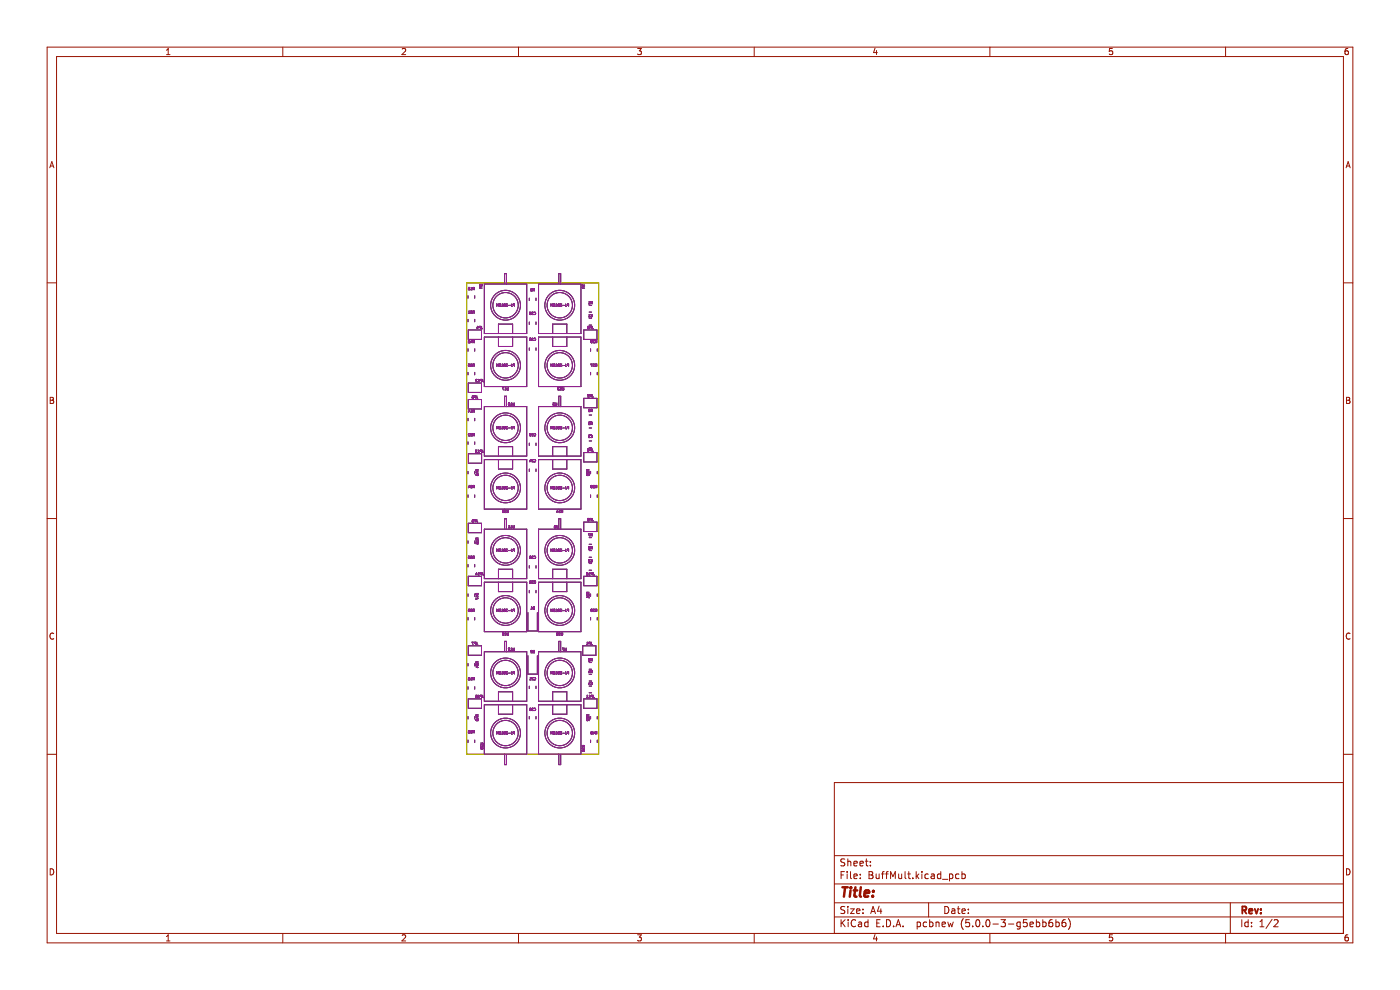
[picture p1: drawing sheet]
<svg xmlns="http://www.w3.org/2000/svg" width="297mm" height="210mm" viewBox="0 0 297 210" stroke-linecap="round" stroke-linejoin="round" font-family="sans-serif">
<g fill="none" stroke="#981200" stroke-width=".21">
<path d="M10 10h277v190h-277zM12 12h273v186h-273zM35.3 11.6h.8M35.3 10.7l.4-.4v1.3M60 10v2M85.3 10.4l.5-.1 .3 .4-.8 .9h.8M110 10v2M135.3 10.3h.8l-.5 .5 .4 .1v.6l-.2 .1-.5-.1M160 10v2M185.6 10.2l-.3 1h.8M185.9 10.7v.9M210 10v2"/>
<path d="M236 10.3h-.6l-.1 .6 .6-.1 .1 .7-.2 .1-.5-.1M260 10v2M285.9 10.3h-.3l-.2 .3-.1 .7 .3 .3 .4-.1-.1-.7h-.3l-.3 .2M10.6 35.6l.4-1.3 .4 1.3M10.7 35.2h.6M285.6 35.6l.4-1.3 .4 1.3M285.7 35.2h.6M10 60h2M285 60h2M10.7 84.3h.4l.2 .2-.2 .4 .2 .1 .1 .3-.2 .3h-.5zM10.7 84.9h.4M285.7 84.3h.4l.2 .2-.2 .4 .2 .1 .1 .3-.2 .3h-.5z"/>
<path d="M285.7 84.9h.4M10 110h2M285 110h2M11.4 134.4a.58 .58 0 0 0-.8 .5 .58 .58 0 0 0 .8 .6M286.4 134.4a.58 .58 0 0 0-.8 .5 .58 .58 0 0 0 .8 .6M10 160h2M285 160h2M285 166h-108v32M10.7 184.3a.66 .66 0 0 1 .7 .6 .66 .66 0 0 1-.7 .7zM35.3 198.7l.4-.4v1.3M35.3 199.6h.8M60 198v2"/>
<path d="M85.3 198.4l.5-.1 .3 .4-.8 .9h.8M110 198v2M135.3 198.3h.8l-.5 .5 .4 .1v.6l-.2 .1-.5-.1M160 198v2M177 194.5h108M177 191.5h108M177 187.5h108M177 181.5h108M178.4 185.6h.5M178.4 195.1v1.5M178.6 195.7l.7 .9M179.1 184.9h-.7v1.5"/>
<path d="M179.2 192.4l-.6-.1-.2 .1v.5l.7 .2 .1 .4-.3 .3-.5-.1M179.2 182.3l-.6-.1-.2 .1v.5l.7 .2 .1 .4-.3 .3-.5-.1M179.3 195.1l-.9 .8M179.7 184.9v.1M179.7 185.4v1M179.9 182.2v1.5M179.9 192.3v.1M179.9 192.8v1M179.9 182.8l.2-.1 .3 .1 .1 .9M179.9 195.1v.1M179.9 195.6v1M180.4 192.8h.8l-.8 1h.8"/>
<path d="M180.4 184.9v1.3l.2 .2M181.1 185.9l.8-.2-.1-.2-.4-.1-.3 .2 .1 .7h.6M181.1 183.2l.8-.2-.1-.2-.4-.1-.3 .2 .1 .7h.6M181.5 195.2a.71 .71 0 0 0-1 .5 .71 .71 0 0 0 .7 .9l.3-.2M181.7 193.3l.7-.2v-.2l-.5-.1-.2 .2 .1 .7h.6M182.1 195.7h.6l.1 .9M182.4 183.2l.7-.2v-.2l-.5-.1-.2 .2 .1 .7h.6M182.5 186.2v.2M182.5 185.5v.1M182.8 195.9l-.5 .1-.2 .2 .2 .4 .5-.1M183.1 193.6v.2M183.1 192.9v.1"/>
<path d="M183.6 182.7h.5M183.8 182.2v1.3l.3 .2M184.1 195.7l-.4-.1-.3 .3 .2 .6h.5M184.1 195.1v1.5M184.4 185.6h.5M184.4 184.9h.5l.2 .3-.2 .4 .2 .1 .1 .4-.3 .3h-.5zM184.6 183.5v.2M184.6 182.8v.1M184.7 193.8l.5-1.5 .5 1.5M184.9 193.4h.7M185.6 198.2l-.3 1h.8M185.9 185.4v.9l.4 .1 .2-.2"/>
<path d="M185.9 198.7v.9M186 195.8h.5M186.5 192.2l-.4 1.1h1M186.5 185.4v1M186.7 195.1h-.7v1.5h.7M186.9 192.8v1M187 185.4h.6M187.4 196.4v.2M187.6 184.9l-.4 .2v1.3M187.9 185.4h.5M188.1 195.1a.76 .76 0 0 1 .8 .7 .76 .76 0 0 1-.8 .8zM188.4 184.9l-.3 .2v1.3"/>
<path d="M188.9 186.4v-1.5l.5 1.1 .5-1.1v1.5M189.6 196.4v.2M190.1 196.6l.5-1.5 .5 1.5M190.2 196.2h.7M190.6 185.4l.1 .9 .4 .1 .2-.2M191.3 185.4v1M191.6 196.4v.2M192 184.9v1.3l.2 .2M192.6 185.4h.5M192.8 184.9v1.3l.3 .2M193.6 186.2v.2M194.4 184.9v1.5"/>
<path d="M194.5 185.8l.4 .6M194.6 195.7l.4-.1 .3 .3-.2 .6h-.5M194.6 195.6v1.5M194.9 185.4l-.5 .6M195.6 184.9v.1M195.6 185.4v1M196.6 195.7l-.5-.1-.2 .3 .1 .6h.6M196.9 185.5l-.4-.1-.3 .3 .2 .6h.5M197 191.5v3M197.2 195.7l.4-.1 .3 .3-.1 .6h-.6M197.2 195.1v1.5M197.6 185.5h.5l.1 .9"/>
<path d="M198.2 185.7l-.5 .1-.2 .2 .2 .4 .5-.1M198.6 195.7l.2-.1 .3 .1 .1 .9M198.6 195.6v1M199.6 185.5l-.5-.1-.2 .3 .1 .6h.6M199.6 184.9v1.5M199.9 196.1l.7-.2-.1-.2-.4-.1-.2 .2v.7h.6M199.9 186.5h1.2M200.4 192.3a.76 .76 0 0 1 .9 .7 .76 .76 0 0 1-.9 .8zM201.1 195.6l.3 1 .2-.7 .3 .7 .3-1M201.4 185.5l.5-.1 .2 .3-.1 .6h-.6M201.4 185.4v1.5M201.9 192.9h.6l.1 .9"/>
<path d="M202.6 193.1l-.5 .1-.2 .2 .2 .4 .5-.1M203.1 192.8h.5M203.3 192.3v1.3l.3 .2M203.4 185.5l-.4-.1-.3 .3 .2 .6h.5M204.1 193.3l.7-.2-.1-.2-.4-.1-.2 .2v.7h.6M204.1 184.9v1.5M204.1 185.5l.4-.1 .3 .3-.2 .6h-.5M204.4 194.9a1.72 1.72 0 0 0 0 2.3M205.4 193.6v.2M205.4 192.9v.1M205.6 195.1h-.7v.7l.2-.1h.5l.1 .2-.1 .5-.2 .2-.5-.2M206.4 196.4v.2"/>
<path d="M207.1 195.2l.3-.1a.8 .8 0 0 1 .5 .7 .8 .8 0 0 1-.5 .8l-.4-.6zM208.5 196.4v.2M209.3 195.2l.2-.1a.8 .8 0 0 1 .5 .7 .8 .8 0 0 1-.5 .8l-.4-.6zM210 198v2M210.6 196h1.2M212.4 195.1h.9l-.5 .6 .4 .1v.6l-.2 .2-.6-.2M213.9 196h1.2M216.4 195.7l-.4-.1-.3 .3 .2 .6h.5M216.4 195.6v1.2l-.3 .3-.3-.1M217.9 195.1h-.8v.7l.2-.1h.5l.1 .2v.5l-.3 .2-.5-.2M218.5 196.1l.7-.2-.1-.2-.4-.1-.2 .2 .1 .7h.5M219.9 195.7l.4-.1 .3 .3-.2 .6h-.5"/>
<path d="M219.9 195.1v1.5M221.2 195.7l.4-.1 .3 .3-.1 .6h-.6M221.2 195.1v1.5M223.2 195.1l-.4 .1a1.01 1.01 0 0 0 0 1.4l.5-.2 .1-.5-.3-.2h-.5l-.1 .2M224 195.7l.4-.1 .3 .3-.1 .6h-.6M224 195.1v1.5M226 195.1l-.4 .1a1.01 1.01 0 0 0 0 1.4l.5-.2v-.5l-.2-.2h-.5l-.1 .2M226.6 194.9a1.72 1.72 0 0 1 0 2.3M236 198.3h-.6l-.1 .6 .6-.1 .1 .7-.2 .1-.5-.1M260 198v2M261 191.5v6.5M263.4 195.1v1.5"/>
<path d="M264.8 195.7l-.4-.1-.3 .3 .1 .6h.6M264.8 195.1v1.5M265.5 196.4v.2M265.5 195.7v.1M267.3 196.6h.8M267.3 195.5l.4-.4v1.5M269.9 195l-1.3 1.9M270.3 195.2l.6-.1 .2 .4-.9 1.1h.9M285.7 184.3a.66 .66 0 0 1 .7 .6 .66 .66 0 0 1-.7 .7zM285.9 198.3l-.3 .1-.2 .2-.1 .7 .3 .3 .4-.1-.1-.7h-.3l-.3 .2"/>
</g>
<path d="M263.6 193.1l.7-.1 .1-.2-.1-.4-.7-.1v1.5M263.9 193.1l.5 .7M265 193.3l.7-.2-.1-.2-.4-.1-.2 .2 .1 .7h.5M266.2 192.8l.4 1 .3-1M267.5 193.6v.2M267.5 192.9v.1" fill="none" stroke="#981200" stroke-width=".39"/>
<path d="M178.7 188.2h1.2M179.3 188.2l-.3 2M180.4 188.9l-.1 1.3M180.5 188.2v.2M181.1 188.9h.8M181.5 188.2l-.2 1.7v.2l.4 .1M182.6 188.2l-.2 1.7 .3 .3M183.4 189.5l1-.1-.1-.4-.5-.1-.4 .3v.9h.8M185.2 190l-.1 .2M185.3 189v.2" fill="none" stroke="#981200" stroke-width=".52"/>
<g fill="none" stroke="#000" stroke-width=".21">
<path d="M99 60h28v100h-28zM99.3 62.7v.6M99.3 67.7v.6M99.3 74v.5M99.3 79v.5M99.3 70h2.8v2h-2.8zM99.4 77.5v.2M99.4 66.5h.3M99.4 61.2v.2h.3M99.4 72.5v.2h.3M99.4 72.2h.2l.1 .3M99.4 77.5h.1"/>
<path d="M99.4 77.7h.1M99.4 61.2h.1M99.4 77.7h.3M99.4 72.4h.2M99.4 72.4v.1M99.6 72.4l.1 .1M99.7 66.1l-.2-.1v.5M99.7 61h-.3l.1 .2h-.1M99.7 77.2h-.3l.1 .2-.1 .1M99.7 77.7h.1M99.8 61.5h.3M99.8 77.5l.1 .2"/>
<path d="M99.9 77.2h.2v.2M99.9 77.5h-.1M99.9 77.7h.1M99.9 72.4v.3M99.9 77.7h.2M100 72.2l.1 .4h-.3M100.1 66l-.3 .1 .4 .4h-.4M100.1 66h.1M100.1 77.4l-.2 .1M100.1 77.4h.1M100.1 77.7h.1M100.1 61.1l-.1-.1v.5"/>
<path d="M100.3 61.1v.1M100.3 61h.3v.5M100.3 66.2l.1-.2h.2v.5M100.3 72.4l.1-.2h.2v.5M100.3 61v.1M100.3 77.3l.1 .2h.2M100.3 61.2h.1M100.3 66.2h.1M100.3 72.4l.1 .1M100.4 77.2h.2v.5M100.4 61.2h.2M100.4 66.2h.2"/>
<path d="M100.4 72.5h.2M100.4 77.2l-.1 .1M100.5 61.2l-.2 .3M100.5 66.2l-.2 .3M100.5 72.5l-.2 .2M100.5 77.5l-.2 .2M100.7 62.7v.6M100.7 67.7v.6M100.7 74v.5M100.7 79v.5M101.2 69.4v.3M101.3 69.2l.1 .4h-.3"/>
<path d="M101.7 69.3v.2h.2M101.7 69.2h.2v.5M101.7 69.2v.1M101.8 60.5v.1M101.8 60.4v.1M102 60.3l-.2 .1M102 60.3h.2M102 60.4v.2h.2M102.1 60.3l-.1 .1M102.2 69.2v.5h.2M102.2 60.3v.1M102.2 60.4v.2"/>
<path d="M102.2 60.6h.1M102.3 60.8l-.5 .1 .1 .2h.4M102.7 60.2h9v10.5h-9zM102.7 71.5h9v10.5h-9zM105.4 65v-.5l.1 .3 .2-.3v.5M105.4 77.7v-.5l.1 .4 .2-.4v.5M105.7 70.7v-2h3v2M105.7 71.5v2h3v-2M106 64.5h.2v.5l-.3-.1zM106 77.3v.1M106 77.4h.1M106 77.2h.2v.5h-.3l.1-.2"/>
<path d="M106 77.2v.1M106 77.4v.1M106 77.5h.2M106 64.7h.2M106.4 77.7h.3M106.4 65h.3M106.7 64.6l-.1-.1v.5M106.7 77.4l-.1-.2v.5M106.9 64.6l.2 .4M106.9 77.3h.2a.24 .24 0 0 1 .1 .2 .24 .24 0 0 1-.2 .2zM106.9 64.5v.1M107 60.1v-2.1h.4v2.2"/>
<path d="M107.1 64.5h-.2M107.1 64.5h.1M107.1 64.9v.1M107.1 77.7h.1M107.1 64.5l.1 .1M107.2 64.6l-.1 .3M107.4 64.7v.2h.3M107.4 77.7h.1M107.4 77.7h.3M107.4 64.7h.1M107.7 64.5h-.3l.1 .2h-.1M107.7 77.2h-.3l.1 .2-.1 .3"/>
<path d="M107.7 77.7h.1M107.9 64.8h.3M107.9 77.5h.3M108.5 77.2v.5h.2M108.5 64.5v.4l.2 .1M108.9 64.7v-.2h.2v.5M108.9 77.3v.2h.2M108.9 64.7h.1M108.9 77.2h.2v.5M108.9 64.7h.2M108.9 77.2v.1M112.3 63.2v.6"/>
<path d="M112.3 68.3v.5M112.3 73.8v.5M112.4 71.8l.1-.1 .2 .1M112.4 71.8v.1M112.4 71.9h.1M112.4 66.7h.1M112.5 71.9v.3l.2-.1-.1-.2M112.5 71.9h.1M112.6 61.2h.3v.3l-.2-.1-.1 .3M112.6 61.7h.1M112.6 71.9h.1M112.7 71.8l-.1 .1"/>
<path d="M112.7 66.7h-.2M112.7 66.2h-.3l.1 .2-.1 .1v.2M112.8 66.3l.4 .4h-.4M112.8 72.2h.3M112.9 66.3h-.1M112.9 61.7h-.2M112.9 66.2v.1M112.9 66.2l.2 .1M112.9 66.2h.1M113.1 61.3v.2h.3M113.1 61.2h.3v.5M113.1 61.2v.1"/>
<path d="M113.1 71.9l-.1-.2v.5M113.2 61.5l-.1 .2M113.3 66.3v-.1a.23 .23 0 0 1 .3 .3 .23 .23 0 0 1-.3 .2M113.3 72.2h.1M113.3 71.7a.23 .23 0 0 1 .3 .1 .23 .23 0 0 1 0 .3M113.3 71.7v.1M113.6 72.2h-.3M113.6 72.1v.1M113.7 63.2v.6M113.7 68.3v.5M113.7 73.8v.5M114.2 60.2h9v10.5h-9z"/>
<path d="M114.2 71.5h9v10.5h-9zM116.9 65v-.5l.1 .3 .2-.3v.5M116.9 77.7v-.5l.1 .4 .2-.4v.5M117.2 70.7v-2h3v2M117.2 71.5v2h3v-2M117.5 64.5h.2v.5l-.3-.1zM117.5 77.3v.1M117.5 77.4h.1M117.5 77.2h.2v.5h-.3l.1-.2M117.5 77.2v.1M117.5 77.4v.1M117.5 77.5h.2"/>
<path d="M117.5 64.7h.2M117.9 77.7h.3M117.9 65h.3M118.2 64.6l-.1-.1v.5M118.2 77.4l-.1-.2v.5M118.4 64.6l.1 .4M118.4 64.5v.1M118.5 64.5h.1M118.5 77.2h.1M118.5 77.7h.1M118.5 65h.1M118.5 64.5h-.1"/>
<path d="M118.5 77.2l-.1 .2 .1 .3M118.5 60.1v-2.1h.4v2.2M118.6 77.2l.1 .2-.1 .3M118.6 64.5h.1M118.6 64.5l.1 .1M118.7 64.6l-.1 .4M118.9 64.7v.2h.3M118.9 77.7h.1M118.9 77.7h.3M118.9 64.7h.1M119.2 64.5h-.3l.1 .2h-.1M119.2 77.2h-.3l.1 .2-.1 .3"/>
<path d="M119.2 77.7h.1M119.4 64.8h.3M119.4 77.5h.3M120 64.5v.4l.2 .1M120 77.2v.5h.2M120.4 64.7v-.2h.2v.5M120.4 77.3v.2h.2M120.4 64.7h.1M120.4 77.2v.1M120.4 77.2h.2v.5M120.4 64.7h.2M123.5 60.3v.3"/>
<path d="M123.5 60.5h.5l-.1 .1M123.8 70h2.8v2h-2.8zM124 60.8l-.5 .1 .1 .2h.4M124.7 69.3h.1M124.7 69.3l.1 .1M124.7 69.5v.2M124.7 69.7h.1M124.7 69.7h.2M124.7 69.2h.2M124.7 69.2v.1M124.7 69.5h.1M124.8 69.4l-.1 .1"/>
<path d="M124.8 69.4h.1M124.9 67.2h.2M124.9 64.5h.2M124.9 69.4v.1M124.9 69.2v.1M124.9 69.5h.1M124.9 69.5v.2M124.9 69.3h.1M124.9 69.7h.1M124.9 69.3v.1M125 69h.5M125 67.5h.5"/>
<path d="M125 64.8h.5M125 66.2h.5M125.1 64.1l-.1-.1v.5M125.1 66.9l-.1-.2v.5M125.2 69.3v.2h.2M125.2 69.2h.2v.5M125.2 69.2v.1M125.3 74v.5M125.3 79v.5M125.3 66.8l.1-.1a.23 .23 0 0 1 .2 .3 .23 .23 0 0 1-.3 .2M125.4 64v.2h.2M125.4 72.5l.1 .2"/>
<path d="M125.4 72.4v.1M125.4 64h.2v.5M125.4 64h.1M125.4 72.3l.2-.1v.3h-.2zM125.5 72.7h.1M125.5 64.2l-.2 .3M125.7 69.2v.5h.2M125.7 77.2h-.4l.3 .5M125.8 72.3v.1M125.8 77.5l.1 .2h.3M125.8 72.4l.4 .3h-.4M125.9 77.5h-.1"/>
<path d="M126.1 72.3h-.3M126.2 77.2h-.4l.2 .2-.1 .1M126.5 72.5l-.2 .2M126.5 77.5l-.2 .2M126.6 72.5h-.2l-.1-.2 .3-.1v.5M126.6 77.5h-.2l-.1-.2 .3-.1v.5M126.7 74v.5M126.7 79v.5M99.3 88.7v.6M99.3 93.7v.6M99.3 100v.5M99.3 81.2h2.8v2h-2.8z"/>
<path d="M99.3 84.7h2.8v2h-2.8zM99.4 96.2h2.8v2h-2.8zM99.4 92l.3 .5h-.3M99.4 87.1v.4M99.4 92h.2M99.4 92h.1M99.5 86.9l.2 .4h-.4M99.6 92h.1M99.8 87.5h.3M99.9 92l.3 .5h-.4M99.9 92h.2M99.9 92h.1"/>
<path d="M100.1 87.1l-.1-.1v.5M100.2 84h.2v.2h-.1M100.2 84.2v.2h.2M100.3 84.2h-.1M100.3 92l.1 .2h.2M100.3 87.2l.1-.2h.2v.5M100.3 87.2h.1M100.4 92h.2v.5M100.4 87.2h.2M100.4 92h-.1M100.4 84.4h.1M100.5 87.2l-.2 .3"/>
<path d="M100.5 92.2l-.2 .3M100.7 84v.2h.2M100.7 84h.2v.5M100.7 84h.1M100.7 88.7v.6M100.7 93.7v.6M100.7 100v.5M101.2 84v.4l.2 .1M101.2 80.5l-.3 .1 .3 .4h-.3M101.2 80.5h.1M101.2 99.6v.3h-.2v-.3h.5M101.2 99.8l.3 .1"/>
<path d="M101.2 95.5h-.3l.2 .2-.2 .2h.3M101.4 96h.3M101.4 81h.3M101.6 95.5l-.1 .5M101.6 95.5v.1M101.6 95.6h.1M101.7 80.6l-.2-.1v.5M102.2 80.7h-.3v-.2h.3v.5M102.2 95.7h-.3v-.2h.3v.5M102.4 95.5v.4l.2 .1M102.4 80.5v.4l.2 .1M102.7 86.2h9v10.5h-9z"/>
<path d="M102.7 97.5h9v10.5h-9zM105.4 91v-.5l.1 .3 .2-.3v.5M105.7 96.7v-2h3v2M105.7 97.5v2h3v-2M105.9 90.9h.1M106 90.7v-.2h.2v.5l-.3-.1M106 90.7l-.1 .2M106 90.7h.2M106.4 91h.3M106.7 90.6l-.1-.1v.5M106.9 82.2h-.3l.2 .5M106.9 90.9h.1"/>
<path d="M106.9 90.9l.2 .1M107 86.1v-2.1h.4v2.2M107.1 90.5l-.2 .4M107.1 90.5h.1M107.1 82.7h.3M107.1 90.5l.1 .4M107.1 90.9v.1M107.1 90.9h.1M107.2 90.9h-.1M107.3 82.3l-.1-.1v.5M107.3 82.3l.1 .1M107.4 90.7v.2h.3"/>
<path d="M107.4 90.7h.1M107.6 82.2v.5M107.6 82.7h.1M107.6 82.7h.2M107.7 90.5h-.3l.1 .2h-.1M107.8 82.7h.1M107.9 90.8h.3M107.9 82.2l-.1 .5M107.9 85.5l.2 .1-.1 .4-.1-.1zM108.3 86h.3M108.5 90.5v.4l.2 .1M108.6 85.6l-.1-.1v.5"/>
<path d="M108.8 85.5l.1 .5 .2-.1v-.4M108.9 90.7v-.2h.2v.5M108.9 90.7h.1M108.9 90.7h.2M112.3 94v.5M112.3 99.5v.5M112.4 92.2v.1M112.4 92.3h.1M112.4 97.6v.4M112.4 92.4h.1M112.5 92.3l.2-.1-.1-.2-.2 .1v.3M112.5 92.4l.1 .1"/>
<path d="M112.5 97.4l.2 .4h-.4M112.8 92.5h.3M112.9 97.5v.2l.3 .3h-.4M112.9 97.5h.2M112.9 97.5h.1M113.1 92.1l-.1-.1v.5M113.3 97.5a.23 .23 0 0 1 .3 .2 .23 .23 0 0 1-.3 .2M113.3 92.4h.1M113.3 92h.3M113.3 92h.1M113.6 92v.1M113.6 92.1a.23 .23 0 0 1 0 .3 .23 .23 0 0 1-.3 0"/>
<path d="M113.7 94v.5M113.7 99.5v.5M114.2 86.2h9v10.5h-9zM114.2 97.5h9v10.5h-9zM116.9 91v-.5l.1 .3 .2-.3v.5M117.2 96.7v-2h3v2M117.2 97.5v2h3v-2M117.4 85.7v.2h.3M117.4 85.7h.1M117.4 90.9h.1M117.5 90.7v-.2h.2v.5l-.3-.1M117.5 90.7l-.1 .2"/>
<path d="M117.5 90.7h.2M117.7 85.5h-.4l.2 .2h-.1M117.8 85.5v.4l.2 .1M117.9 91h.3M118.1 85.9l-.1 .1M118.1 85.5v.4M118.2 90.6l-.1-.1v.5M118.4 82.7h.1M118.4 82.7h.2M118.4 90.9h.1M118.4 90.9l.1 .1M118.5 90.5l-.1 .4"/>
<path d="M118.5 90.5h.1M118.5 91h.1M118.5 86.1v-2.1h.4v2.2M118.6 90.5l.1 .4M118.6 90.9v.1M118.7 90.9h-.1M118.7 82.2h-.3l.1 .2-.1 .3M118.7 82.7h-.1M118.8 82.7h.3M118.9 90.7v.2h.3M118.9 90.7h.1M119.1 82.4l-.1-.2v.5"/>
<path d="M119.2 90.5h-.3l.1 .2h-.1M119.3 82.2l.1 .5 .2-.1v-.4M119.4 90.8h.3M120 90.5v.4l.2 .1M120.4 90.7v-.2h.2v.5M120.4 90.7h.1M120.4 90.7h.2M123.8 84.5h2.8v2h-2.8zM123.8 96h2.8v2h-2.8zM124.7 83.8l.3 .4h-.3M124.7 95.5v.2M124.7 95.4v.1"/>
<path d="M124.7 95.3v.2M124.7 83.8h.1M124.7 95.2h.2M124.7 95.2v.1M124.7 99.6v.3h-.2v-.3h.5M124.7 99.8l.3 .1M124.7 95.7h.1M124.8 95.7h.1M124.9 92.4v.1M124.9 92.5l.3 .3h-.3M124.9 87.3h.1M124.9 83.7l-.2 .1"/>
<path d="M124.9 83.7h.1M124.9 86.8h.1M124.9 87.3h.2M124.9 95.2v.1M124.9 95.3v.2h-.2M124.9 83.7v.1M125 93.5h.5M125 95h.5M125 90.8h.5M125 92.2h.5M125 89.5h.5M125 88h.5"/>
<path d="M125 86.8l.1 .1M125.1 86.9v.4M125.1 87.3h.1M125.1 83.8l.1 .1M125.1 87.1l-.2-.1v.3M125.1 89.6l-.2 .1 .3 .4h-.3M125.1 92.4h-.2M125.1 95.4h.1M125.2 95.3l-.1 .1M125.2 83.9v.1M125.2 83.8l.2-.1v.5M125.2 83.8h-.1"/>
<path d="M125.2 95.4l.2 .1M125.2 95.2h.2v.5M125.2 84h.2M125.2 95.2v.1M125.3 100v.5M125.3 92.4l.1-.1a.23 .23 0 0 1 .2 .3 .23 .23 0 0 1-.3 .2M125.4 89.8v-.2h.2v.5M125.4 86.9v.2h.2M125.4 89.8h.1M125.4 86.8h.2v.5M125.4 89.8h.2M125.4 86.8v.1"/>
<path d="M125.5 89.8l-.2 .3M125.5 87.1l-.2 .2M125.7 83.7v.5h.2M125.7 95.2v.5h.2M126.7 100v.5M99.3 105v.5M99.3 114.7v.6M99.3 119.7v.6M99.3 111h2.8v2h-2.8zM99.4 118.4h.1M99.4 103.1v.4M99.4 118.4h.3"/>
<path d="M99.5 102.9l.2 .4h-.4M99.7 118h-.3l.1 .2-.1 .2M99.7 118.4h.1M99.9 103.2v.2l.2 .1M99.9 118l.3 .5h-.4M99.9 103h.2v.2h-.2M99.9 118h.2M99.9 118h.1M99.9 103.2h.1M100.1 103.4v.1M100.1 103.4h.1M100.2 110.2l.2 .1v.4h-.2v-.3"/>
<path d="M100.3 110.4h-.1M100.3 110.4l.1 .1M100.3 118.1v.1M100.3 118.2h.3M100.3 103v.2M100.3 118v.1M100.3 103.2h.1M100.4 118h-.1M100.4 103h.2v.5M100.4 118h.2v.5M100.4 103h-.1M100.4 103.2h.2"/>
<path d="M100.5 118.2l-.2 .3M100.5 103.2l-.2 .3M100.7 110.3v.2h.2M100.7 110.2h.2v.5M100.7 110.2v.1M100.7 105v.5M100.7 114.7v.6M100.7 119.7v.6M100.9 100.2l.4-.1v.3M101.1 114.6l-.1 .2h.5M101.1 100.4h.4M101.2 110.2v.5h.2"/>
<path d="M101.2 100.6l-.2 .2M101.2 115.3v-.2h-.2v.3M101.2 115.3v.1M101.2 100.6h.2M101.2 114.4h.1M101.2 100.6l.1 .3 .2-.2M101.2 114.3l.3 .1M101.2 114.1v.3M101.3 100.6h-.1M101.4 115.1h.1M101.4 115.1l.1 .1M101.4 100.6l.1 .1"/>
<path d="M101.5 114.1h-.5v.3h.2M101.5 114.6v.3M101.5 115.2l-.1 .2h-.2M102.7 112.2h9v10.5h-9zM105.4 103.7v-.5l.1 .4 .2-.4v.5M105.4 117v-.5l.1 .3 .2-.3v.5M105.9 116.8h.1M106 103.3v.1M106 116.5v.2M106 103.4h.1M106 116.7h.1M106 116.5h.2v.5l-.3-.2"/>
<path d="M106 103.2h.2v.5h-.3l.1-.2M106 103.2v.1M106 103.4v.1M106 116.5h.1M106 103.5h.2M106 116.7h.2M106 116.7l-.1 .1M106.4 103.7h.3M106.4 117h.3M106.6 108.5l.1 .2 .2-.2M106.6 108.5h.1M106.7 103.4l-.1-.2v.5"/>
<path d="M106.7 116.6l-.1-.1v.5M106.7 108.4h.1M106.7 108.4l-.1 .1M106.8 108.4l.1 .1M106.8 108.2l.1 .1M106.8 108.2l-.2 .1 .1 .1M106.8 108.4h.1M106.9 108.3v.1M106.9 108.4h-.1M106.9 108.5h.1M106.9 116.5l.3 .1-.1 .4-.2-.1zM106.9 103.3h.3l-.1 .4-.2-.1z"/>
<path d="M107 112.1v-2.1h.4v2.2M107.1 108.7h.3M107.3 108.3l-.1-.1v.5M107.3 108.3l.1 .1M107.4 103.7h.1M107.4 116.9h.1M107.4 103.7h.3M107.4 116.9h.3M107.6 108.2l.1 .5 .2-.1v-.4M107.7 116.5h-.3l.1 .2-.1 .2M107.7 103.2h-.3l.1 .2-.1 .3M107.7 116.9h.1"/>
<path d="M107.7 103.7h.1M107.9 112h.2M107.9 116.8h.3M107.9 103.5h.3M108.1 111.6l-.1-.1v.5M108.3 112h.3M108.5 103.2v.5h.2M108.5 116.5v.4l.2 .1M108.6 111.6l-.1-.1v.5M108.8 111.5l.1 .5 .2-.1v-.4M108.9 103.3v.2h.2M108.9 116.5v.2h.2"/>
<path d="M108.9 116.5h.2v.5M108.9 103.2h.2v.5M108.9 103.2v.1M108.9 116.5h.1M112.3 120v.5M112.4 118v.4M112.4 118.4h.1M112.4 118h.2M112.4 118.4h.2M112.4 118h.1M112.6 118h.1M112.6 118v.4"/>
<path d="M112.6 118.4h.1M113.1 118l-.3 .1 .4 .4h-.4M113.1 118h.1M113.3 118.4h.1M113.3 118a.23 .23 0 0 1 .3 .1 .23 .23 0 0 1 0 .3M113.3 118h.1M113.6 118.4h-.3M113.6 118.4h.1M113.7 120v.5M114.2 112.2h9v10.5h-9zM116.9 103.7v-.5l.1 .4 .2-.4v.5M116.9 117v-.5l.1 .3 .2-.3v.5"/>
<path d="M117.4 116.8h.1M117.5 103.3v.1M117.5 116.5v.2M117.5 103.4h.1M117.5 116.7h.1M117.5 116.5h.2v.5l-.3-.2M117.5 103.2h.2v.5h-.3l.1-.2M117.5 103.2v.1M117.5 103.4v.1M117.5 116.5h.1M117.5 103.5h.2M117.5 116.7h.2"/>
<path d="M117.5 116.7l-.1 .1M117.6 111.5h.3v.2h-.3M117.6 111.7v.2h.3M117.6 111.7h.1M117.9 103.7h.3M117.9 117h.3M118.1 111.5v.4M118.1 111.9l.1 .1M118.2 108.4v.3M118.2 103.4l-.1-.2v.5M118.2 116.6l-.1-.1v.5M118.3 108.2l.1 .4h-.3"/>
<path d="M118.4 111.5v.4l-.2 .1M118.5 116.5h.1M118.5 103.2h.1M118.5 103.2l-.1 .2 .1 .3M118.5 116.5l-.1 .2 .1 .3M118.5 103.7h.1M118.5 117h.1M118.5 112.1v-2.1h.4v2.2M118.6 103.2l.1 .2-.1 .3M118.6 116.5l.1 .2-.1 .3M118.6 108.7h.3M118.9 108.4l-.2-.2v.5"/>
<path d="M118.9 103.7h.1M118.9 116.9h.1M118.9 103.7h.3M118.9 116.9h.3M119.1 108.2l.1 .5 .2-.1v-.4M119.2 116.5h-.3l.1 .2-.1 .2M119.2 103.2h-.3l.1 .2-.1 .3M119.2 103.7h.1M119.2 116.9h.1M119.4 116.8h.3M119.4 103.5h.3M120 116.5v.4l.2 .1"/>
<path d="M120 103.2v.5h.2M120.4 103.3v.2h.2M120.4 116.5v.2h.2M120.4 116.5h.2v.5M120.4 103.2h.2v.5M120.4 103.2v.1M120.4 116.5h.1M123.8 110.7h2.8v2h-2.8zM124.5 100.1v.3l.2-.2 .2 .2M124.5 100.7l.3-.1 .2 .2-.3 .1zM124.7 110.2v.2h.3M124.7 110.2h.1"/>
<path d="M124.9 116.2v.2h.3M124.9 119v.2h.3M124.9 118.9v.1M124.9 116.2h.1M124.9 100.1v.3M124.9 100.4h.1M125 110h-.3l.1 .2h-.1M125 119.5h.5M125 116.8h.5M125 118.2h.5M125 115.5h.5M125 114h.5"/>
<path d="M125.2 110v.2M125.2 118.7h-.3l.1 .2h-.1M125.2 116h-.3l.1 .2h-.1M125.2 113.2h-.4l.2 .5M125.2 110.2h.1M125.2 110h.2v.5M125.2 110h.1M125.2 110.2h.2M125.3 105v.5M125.3 118.8l.1-.1a.23 .23 0 0 1 .2 .3 .23 .23 0 0 1-.3 .2M125.4 113.4v-.2h.2v.5M125.4 116.2v-.2h.2v.5"/>
<path d="M125.4 116.2h.1M125.4 113.4v.1M125.4 103.3l.1 .2 .2-.2M125.4 116.2h.2M125.4 113.5h.2M125.4 103.2v.1M125.5 103.2v-.2l.2 .1-.1 .1M125.5 103.2h.1M125.5 103.2h-.1M125.5 116.2l-.2 .3M125.5 113.5l-.2 .2M125.6 103.2h.1"/>
<path d="M125.6 103.2l.1 .1M125.7 110v.4l.2 .1M126.2 103h-.4l.2 .2-.1 .2h.3M126.5 103.2l-.2 .3M126.6 103.2h-.2l-.1-.2h.3v.5M126.7 105v.5M99.3 126v.5M99.3 131v.5M99.3 122.2h2.8v2h-2.8zM99.3 137h2.8v2h-2.8zM99.4 129.2h.2l.1 .3M99.4 129.5v.2h.3"/>
<path d="M99.4 129.4h.2M99.4 129.4v.1M99.6 129.4l.1 .1M99.9 129.2h.2v.3l-.2-.1M99.9 129.5v.2h.2M99.9 129.4v.1M100.1 129.7h.1M100.3 129.3v.1M100.3 129.4l.1 .1M100.4 129.2h.2v.5M100.4 129.2l-.1 .1M100.4 129.5h.2"/>
<path d="M100.5 136.2h-.4l.3 .5M100.5 129.5l-.2 .2M100.7 136.3v.1M100.7 136.4v.1M100.7 136.2h.2v.5M100.7 136.5h.2M100.7 136.2v.1M100.7 126v.5M100.7 131v.5M100.9 126.5l.4-.1v.3M101 121.6v.4M101 126.8v.4l.5-.3"/>
<path d="M101.1 121.4l.1 .4h-.3M101.1 126.6h.4M101.2 136.2v.5h.2M101.2 125.9v.2l-.2 .1v-.3h.5M101.2 126l.3 .2M101.4 122h.3M101.7 121.6l-.2-.1v.5M101.9 121.6l.3-.1v.5M101.9 121.6v.1M101.9 121.7h.3M102.4 121.5v.4l.2 .1M102.7 123.5h9v10.5h-9z"/>
<path d="M102.7 138.2h9v10.5h-9zM105.4 129.7v-.5l.1 .4 .2-.4v.5M105.7 122.7v-2h3v2M105.7 123.5v2h3v-2M106 129.3v.1M106 129.2h.2v.5h-.2v-.2M106 129.2v.1M106.2 129.5h-.2M106.4 129.7h.3M106.6 134.5l.2 .2M106.6 134.4v.1M106.6 134.5h.2"/>
<path d="M106.7 129.4l-.1-.2v.5M106.9 134.5v-.2l-.2-.1-.1 .3M106.9 134.5h-.1M107 138.1v-2.1h.4v2.2M107.1 129.2l-.2 .2 .2 .3M107.1 129.2h.1M107.1 134.7h.3M107.1 129.2v.5M107.1 129.7h.1M107.3 134.3l-.1-.1v.5M107.3 134.3l.1 .1M107.4 129.5v.2h.3"/>
<path d="M107.4 129.4v.1M107.6 134.2l.1 .5 .2-.1v-.4M107.7 129.2h-.3l.1 .2h-.1M107.9 129.5h.3M108.1 137.5l-.2 .1 .3 .4h-.3M108.1 137.5h.1M108.3 138h.3M108.5 129.2v.5h.2M108.6 137.6l-.1-.1v.5M108.8 137.5v.4h.3M108.9 129.3v.1M108.9 129.4v.1"/>
<path d="M108.9 129.2h.2v.5M108.9 129.5h.2M108.9 129.2v.1M109.1 137.9h.1M109.1 137.5v.4M112 129.9v3.9h2v-3.9M112 139.1v3.9h2v-3.9M112.3 125.2v.6M112.4 123.2h.2l.1 .3-.2-.1M112.4 123.4v.3h.2M112.5 123.4h-.1M112.6 129.2h.3"/>
<path d="M112.6 138l.3 .5h-.3M112.7 138h.2M112.7 138h-.1M112.7 123.7h-.1M112.9 128.9l-.2-.2v.5M113.1 123.2l-.3 .2 .4 .3h-.4M113.1 123.2v.1M113.1 128.8l.3-.1v.5a.26 .26 0 0 1-.3-.1 .26 .26 0 0 1 0-.3zM113.1 138h.3v.5a.26 .26 0 0 1-.3-.2 .26 .26 0 0 1 0-.3zM113.3 123.7h.1M113.3 123.2a.23 .23 0 0 1 .3 .1 .23 .23 0 0 1 0 .3M113.3 123.2v.1"/>
<path d="M113.6 123.7h-.3M113.6 123.6v.1M113.7 125.2v.6M114.2 123.5h9v10.5h-9zM114.2 138.2h9v10.5h-9zM116.9 129.7v-.5l.1 .4 .2-.4v.5M117.2 122.7v-2h3v2M117.2 123.5v2h3v-2M117.5 129.3v.1M117.5 129.2h.2v.5h-.2v-.2M117.5 129.2v.1M117.7 129.5h-.2"/>
<path d="M117.9 129.7h.3M118.1 134.2h.3v.3M118.2 129.4l-.1-.2v.5M118.4 134.4h-.2l-.1 .2 .3 .1M118.4 134.4v.1M118.5 129.2h.1M118.5 129.7h.1M118.5 129.2l-.1 .2 .1 .3M118.5 138.1v-2.1h.4v2.2M118.6 129.2l.1 .2-.1 .3M118.6 134.7h.3M118.9 134.4l-.2-.2v.5"/>
<path d="M118.9 129.5v.2h.3M118.9 129.4v.1M119.1 134.2l.1 .5 .2-.1v-.4M119.2 129.2h-.3l.1 .2h-.1M119.4 129.5h.3M119.7 137.5h-.4l.2 .5M119.8 137.5l.1 .5 .2-.1v-.4M120 129.2v.5h.2M120.4 129.3v.1M120.4 129.4v.1M120.4 129.2h.2v.5M120.4 129.5h.2"/>
<path d="M120.4 129.2v.1M123.6 137h2.8v2h-2.8zM123.8 122.2h2.8v2h-2.8zM124.4 136.7h.3M124.5 126.1v.3l.2-.1M124.5 125.8v.1M124.5 121.5v.4M124.5 121.9h.1M124.5 121.5l.2 .2v.2h-.2M124.5 121.5h.1M124.6 126.6l-.1 .1h.5M124.7 126.3v.1"/>
<path d="M124.7 126.4h.2M124.7 136.4l-.1-.2v.5M124.7 125.6v.3h-.2M124.7 125.8l.3 .1M124.9 139.8v.1M124.9 140v.2M124.9 139.9h.1M124.9 139.7h.2M124.9 139.7v.1M124.9 140h.1M124.9 122h.3M124.9 126.1l.1 .2"/>
<path d="M124.9 126.4h.1M124.9 136.3v.1M124.9 136.4l.1 .1M124.9 139.9v.1M125 136.2h.2v.5M125 136.2l-.1 .1M125 136.5h.2M125 125.6h-.5v.2M125 126.6v.3M125 126.3l-.1 .1M125 121h.5M125 139.9l.1 .1"/>
<path d="M125.1 139.9h-.1M125.1 139.7v.1M125.1 140h.1M125.1 139.9h.1M125.1 139.8v.1M125.1 140v.2M125.1 121.6l-.1-.1v.5M125.1 121.6h.1M125.3 126v.5M125.3 131v.5M125.4 139.8v.1M125.4 139.9v.1"/>
<path d="M125.4 129.4v.1M125.4 121.6l.3-.1v.5M125.4 139.7h.2v.5M125.4 139.7v.1M125.4 140h.2M125.4 121.6v.1M125.4 129.5h.2M125.4 121.7h.3M125.4 136.2l.1 .5h.1M125.5 129.7h.1M125.5 140l-.2 .2M125.7 129.4l-.1-.2-.2 .1 .1 .4"/>
<path d="M125.7 129.4l-.1 .1M125.9 121.5l.1 .5M126 122h.1M126.2 129.2h-.4l.2 .2-.1 .3h.3M126.5 129.5l-.2 .2M126.6 129.5h-.2l-.1-.2 .3-.1v.5M126.7 126v.5M126.7 131v.5M99.3 140.7v.6M99.3 145.7v.5M99.3 152v.5M99.3 157v.5"/>
<path d="M99.3 148.2h2.8v2h-2.8zM99.4 155.3v.1M99.4 144.1v.1M99.4 144v.1M99.4 144.2h.2M99.4 155.2h.2M99.4 155.4h.1M99.4 155.2v.1M99.4 155l.3 .2-.1 .2h-.2M99.4 143.7l.3 .2M99.4 143.9v.1M99.4 143.9l.2 .1"/>
<path d="M99.6 144h.1M99.6 155.2l.1 .1M99.7 143.9v.2M99.7 144.1l-.1 .1M99.8 155.3l.1 .1M99.8 144.2h.3M99.9 155.2l-.1 .1M99.9 155h.2v.2M99.9 155.4h.1M99.9 155.4l.2 .1M100.1 155.2h-.2M100.1 155.2h.1"/>
<path d="M100.1 155.4v.1M100.1 143.9l-.1-.2v.5M100.1 155.4h.1M100.3 143.9l.1-.2h.2v.5M100.3 143.9l.1 .1M100.4 144h.2M100.5 144l-.2 .2M100.5 155.2l-.2 .3M100.6 155.2h-.2l-.1-.2h.3v.5M100.7 140.7v.6M100.7 145.7v.5M100.7 152v.5"/>
<path d="M100.7 157v.5M100.9 147.5h.3v.2M100.9 141.5l.4-.2v.4M100.9 152.2l.4-.1v.3M101 140.9l.1 .3 .4-.4v.4M101 140.9h.1M101.1 152.9h.1M101.1 152.6v.3M101.1 152.6h.1M101.1 141.6h.4M101.1 152.4h.4M101.2 152.6v.1"/>
<path d="M101.2 152.8l-.1 .1M101.2 152.7v.1M101.2 152.7h.3l-.1 .2-.2-.1M101.2 147.7h-.2l-.1 .2h.3M101.2 152.8h.1M101.2 147.7h.1M101.2 140.6v.1M101.2 151.9h.1M101.2 140.4v.2M101.2 151.6v.3M101.2 140.5l.3 .2M101.2 151.8l.3 .1"/>
<path d="M101.4 148h.3M101.5 151.6h-.5v.3h.2M101.5 140.4h-.5v.2l.2 .1M101.7 147.6l-.2-.1v.5M101.9 147.6l.3 .1M101.9 147.5h.3v.5M101.9 147.5v.1M102 157.6l.5 .1-.1 .2h-.4M102 158.7l.3-.1 .2 .2-.3 .1zM102 158.1l.1 .3M102.1 158.4h.1M102.1 158.4l.4-.3v.3"/>
<path d="M102.4 147.5v.4l.2 .1M102.7 160v-10.5h9v10.5M105.4 143v-.5l.1 .3 .2-.3v.5M105.4 155.7v-.5l.1 .4 .2-.4v.5M105.7 148.7v-2h3v2M105.7 149.5v2h3v-2M105.9 155.3l.3-.1v.5h-.3l.1-.2M105.9 155.3v.1M105.9 155.4l.1 .1M106 142.5v.2M106 142.7h.1M106 142.5h.2v.5l-.3-.1 .1-.2"/>
<path d="M106 142.5h.1M106 155.5h.2M106 142.7h.2M106.4 155.7h.3M106.4 143h.3M106.7 142.6l-.1-.1v.5M106.7 155.4l-.1-.2v.5M106.9 142.5l.3 .1-.1 .4-.2-.1zM107 160v2.2h.4v-2.1M107.1 155.2l-.2 .2 .2 .3M107.1 155.2h.1M107.1 155.2v.5"/>
<path d="M107.1 155.7h.1M107.4 155.5v.2h.3M107.4 142.9h.1M107.4 142.9h.3M107.4 155.4v.1M107.7 155.2h-.3l.1 .2h-.1M107.7 142.9h.1M107.7 142.5h-.3l.1 .2-.1 .2M107.9 155.5h.3M107.9 142.8h.3M108.5 155.2v.5h.2M108.5 142.5v.4l.2 .1"/>
<path d="M108.9 155.4v-.2h.2v.5M108.9 142.5v.2h.2M108.9 155.4v.1M108.9 155.5h.2M108.9 142.5h.2v.5M108.9 142.5h.1M112.3 145.6v.5M112.3 152v.5M112.4 144.2h.3M112.4 150.5l.3-.1-.1 .3h-.2zM112.4 150.2l.3 .2M112.6 150.5h.1"/>
<path d="M112.7 143.9l-.2-.2v.5M112.9 143.7v.2l.3 .3h-.4M112.9 143.7l.2 .1M112.9 143.7h.1M113.1 150.2l-.3 .2 .4 .3h-.4M113.1 150.2v.1M113.3 143.8v-.1a.23 .23 0 0 1 .3 .3 .23 .23 0 0 1-.3 .2M113.3 150.7h.1M113.3 150.2a.23 .23 0 0 1 .3 .3 .23 .23 0 0 1-.3 .2M113.3 150.2v.1M113.7 145.6v.5M113.7 152v.5"/>
<path d="M114.2 160v-10.5h9v10.5M116.9 143v-.5l.1 .3 .2-.3v.5M116.9 155.7v-.5l.1 .4 .2-.4v.5M117.2 148.7v-2h3v2M117.2 149.5v2h3v-2M117.4 155.3l.3-.1v.5h-.3l.1-.2M117.4 155.3v.1M117.4 155.4l.1 .1M117.5 142.5v.2M117.5 142.7h.1M117.5 142.5h.2v.5l-.3-.1 .1-.2M117.5 142.5h.1"/>
<path d="M117.5 155.5h.2M117.5 142.7h.2M117.9 155.7h.3M117.9 143h.3M118.2 142.6l-.1-.1v.5M118.2 155.4l-.1-.2v.5M118.5 155.2h.1M118.5 155.7h.1M118.5 143h.1M118.5 142.5l-.1 .2 .1 .3M118.5 155.2l-.1 .2 .1 .3M118.5 142.5h.1"/>
<path d="M118.5 160v2.2h.4v-2.1M118.6 142.5l.1 .2-.1 .3M118.6 155.2l.1 .2-.1 .3M118.9 155.5v.2h.3M118.9 142.9h.1M118.9 142.9h.3M118.9 155.4v.1M119.2 155.2h-.3l.1 .2h-.1M119.2 142.5h-.3l.1 .2-.1 .2M119.2 142.9h.1M119.4 155.5h.3M119.4 142.8h.3"/>
<path d="M120 155.2v.5h.2M120 142.5v.4l.2 .1M120.4 155.4v-.2h.2v.5M120.4 142.5v.2h.2M120.4 155.4v.1M120.4 142.5h.2v.5M120.4 155.5h.2M120.4 142.5h.1M123.5 158.1l.4 .1M123.5 159.3l.1-.2h.3v.2l-.1 .1M123.6 158.6l-.1 .2h.5M123.7 159.3h.1"/>
<path d="M123.7 159.3v.1M123.7 159.4h.1M123.7 159.1v.2M123.8 159.1h-.1M123.8 148.2h2.8v2h-2.8zM123.9 158.2h.1M123.9 158.4h-.4M123.9 158.2v.2M123.9 158.4h.1M124 158.6v.3M124.4 148h.3M124.5 152.1v.3l.2-.2v.2"/>
<path d="M124.5 152.6l.1 .3 .4-.3v.3M124.7 147.6l-.1-.1v.5M124.7 147.6h.1M124.7 152.4h.1M124.7 151.9h.1M124.7 151.8l.3 .1M124.7 151.6v.3M124.9 140.2h.1M124.9 140.2h.2M124.9 148h.3M124.9 142.4v.3M124.9 144.9v.3"/>
<path d="M124.9 152.1v.3h-.2M125 151.6h-.5v.3h.2M125 140.5h.5M125 142h.5M125 145.5h.5M125 147h.5M125 144.5h.5M125 143h.5M125 144.7l.1 .4h-.3M125 142.2l.1 .4h-.3M125.1 140.2h.1M125.1 147.6l-.1-.1v.5"/>
<path d="M125.1 147.6h.1M125.3 152v.5M125.3 157v.5M125.3 144.8l.1-.1a.23 .23 0 0 1 .2 .3 .23 .23 0 0 1-.3 .2M125.4 142.4v-.2h.2v.5M125.4 142.4v.1M125.4 147.6l.3 .1M125.4 142.5h.2M125.4 147.5h.3v.5M125.4 147.5v.1M125.4 155.3h.2l-.1 .4-.1-.1zM125.5 142.5l-.2 .2"/>
<path d="M125.9 155.4v.3M125.9 147.5l.1 .5M126 155.2l.1 .4h-.3M126 148h.1M126.5 155.5l-.2 .2M126.6 155.5h-.2l-.1-.2 .3-.1v.5M126.7 152v.5M126.7 157v.5"/>
<circle cx="107.2" cy="77.5" r="3.2"/>
<circle cx="107.2" cy="64.7" r="3.2"/>
<circle cx="107.2" cy="77.5" r="2.69"/>
<circle cx="107.2" cy="64.7" r="2.69"/>
<circle cx="118.7" cy="77.5" r="3.2"/>
<circle cx="118.7" cy="64.7" r="3.2"/>
<circle cx="118.7" cy="77.5" r="2.69"/>
<circle cx="118.7" cy="64.7" r="2.69"/>
<circle cx="107.2" cy="90.7" r="3.2"/>
<circle cx="107.2" cy="90.7" r="2.69"/>
<circle cx="118.7" cy="90.7" r="3.2"/>
<circle cx="118.7" cy="90.7" r="2.69"/>
<circle cx="107.2" cy="103.5" r="3.2"/>
<circle cx="107.2" cy="116.7" r="3.2"/>
<circle cx="107.2" cy="116.7" r="2.69"/>
<circle cx="107.2" cy="103.5" r="2.69"/>
<circle cx="118.7" cy="116.7" r="3.2"/>
<circle cx="118.7" cy="103.5" r="3.2"/>
<circle cx="118.7" cy="116.7" r="2.69"/>
<circle cx="118.7" cy="103.5" r="2.69"/>
<circle cx="107.2" cy="129.5" r="3.2"/>
<circle cx="107.2" cy="129.5" r="2.69"/>
<circle cx="118.7" cy="129.5" r="3.2"/>
<circle cx="118.7" cy="129.5" r="2.69"/>
<circle cx="107.2" cy="142.7" r="3.2"/>
<circle cx="107.2" cy="155.5" r="3.2"/>
<circle cx="107.2" cy="142.7" r="2.69"/>
<circle cx="107.2" cy="155.5" r="2.69"/>
<circle cx="118.7" cy="142.7" r="3.2"/>
<circle cx="118.7" cy="155.5" r="3.2"/>
<circle cx="118.7" cy="155.5" r="2.69"/>
<circle cx="118.7" cy="142.7" r="2.69"/>
</g>
<path d="M99 60h28v100h-28z" fill="none" stroke="#cdca00" stroke-width=".21"/>
<g fill="none" stroke="#982296" stroke-width=".21">
<path d="M99.3 62.7v.6M99.3 67.7v.6M99.3 74v.5M99.3 79v.5M99.3 70h2.8v2h-2.8zM99.4 77.5v.2M99.4 66.5h.3M99.4 61.2v.2h.3M99.4 72.5v.2h.3M99.4 72.2h.2l.1 .3M99.4 77.5h.1M99.4 77.7h.1"/>
<path d="M99.4 61.2h.1M99.4 77.7h.3M99.4 72.4h.2M99.4 72.4v.1M99.6 72.4l.1 .1M99.7 66.1l-.2-.1v.5M99.7 61h-.3l.1 .2h-.1M99.7 77.2h-.3l.1 .2-.1 .1M99.7 77.7h.1M99.8 61.5h.3M99.8 77.5l.1 .2M99.9 77.2h.2v.2"/>
<path d="M99.9 77.5h-.1M99.9 77.7h.1M99.9 72.4v.3M99.9 77.7h.2M100 72.2l.1 .4h-.3M100.1 66l-.3 .1 .4 .4h-.4M100.1 66h.1M100.1 77.4l-.2 .1M100.1 77.4h.1M100.1 77.7h.1M100.1 61.1l-.1-.1v.5M100.3 61.1v.1"/>
<path d="M100.3 61h.3v.5M100.3 66.2l.1-.2h.2v.5M100.3 72.4l.1-.2h.2v.5M100.3 61v.1M100.3 77.3l.1 .2h.2M100.3 61.2h.1M100.3 66.2h.1M100.3 72.4l.1 .1M100.4 77.2h.2v.5M100.4 61.2h.2M100.4 66.2h.2M100.4 72.5h.2"/>
<path d="M100.4 77.2l-.1 .1M100.5 61.2l-.2 .3M100.5 66.2l-.2 .3M100.5 72.5l-.2 .2M100.5 77.5l-.2 .2M100.7 62.7v.6M100.7 67.7v.6M100.7 74v.5M100.7 79v.5M101.2 69.4v.3M101.3 69.2l.1 .4h-.3M101.7 69.3v.2h.2"/>
<path d="M101.7 69.2h.2v.5M101.7 69.2v.1M101.8 60.5v.1M101.8 60.4v.1M102 60.3l-.2 .1M102 60.3h.2M102 60.4v.2h.2M102.1 60.3l-.1 .1M102.2 69.2v.5h.2M102.2 60.3v.1M102.2 60.4v.2M102.2 60.6h.1"/>
<path d="M102.3 60.8l-.5 .1 .1 .2h.4M102.7 60.2h9v10.5h-9zM102.7 71.5h9v10.5h-9zM105.4 65v-.5l.1 .3 .2-.3v.5M105.4 77.7v-.5l.1 .4 .2-.4v.5M105.7 70.7v-2h3v2M105.7 71.5v2h3v-2M106 64.5h.2v.5l-.3-.1zM106 77.3v.1M106 77.4h.1M106 77.2h.2v.5h-.3l.1-.2M106 77.2v.1"/>
<path d="M106 77.4v.1M106 77.5h.2M106 64.7h.2M106.4 77.7h.3M106.4 65h.3M106.7 64.6l-.1-.1v.5M106.7 77.4l-.1-.2v.5M106.9 64.6l.2 .4M106.9 77.3h.2a.24 .24 0 0 1 .1 .2 .24 .24 0 0 1-.2 .2zM106.9 64.5v.1M107 60.1v-2.1h.4v2.2M107.1 64.5h-.2"/>
<path d="M107.1 64.5h.1M107.1 64.9v.1M107.1 77.7h.1M107.1 64.5l.1 .1M107.2 64.6l-.1 .3M107.4 64.7v.2h.3M107.4 77.7h.1M107.4 77.7h.3M107.4 64.7h.1M107.7 64.5h-.3l.1 .2h-.1M107.7 77.2h-.3l.1 .2-.1 .3M107.7 77.7h.1"/>
<path d="M107.9 64.8h.3M107.9 77.5h.3M108.5 77.2v.5h.2M108.5 64.5v.4l.2 .1M108.9 64.7v-.2h.2v.5M108.9 77.3v.2h.2M108.9 64.7h.1M108.9 77.2h.2v.5M108.9 64.7h.2M108.9 77.2v.1M112.3 63.2v.6M112.3 68.3v.5"/>
<path d="M112.3 73.8v.5M112.4 71.8l.1-.1 .2 .1M112.4 71.8v.1M112.4 71.9h.1M112.4 66.7h.1M112.5 71.9v.3l.2-.1-.1-.2M112.5 71.9h.1M112.6 61.2h.3v.3l-.2-.1-.1 .3M112.6 61.7h.1M112.6 71.9h.1M112.7 71.8l-.1 .1M112.7 66.7h-.2"/>
<path d="M112.7 66.2h-.3l.1 .2-.1 .1v.2M112.8 66.3l.4 .4h-.4M112.8 72.2h.3M112.9 66.3h-.1M112.9 61.7h-.2M112.9 66.2v.1M112.9 66.2l.2 .1M112.9 66.2h.1M113.1 61.3v.2h.3M113.1 61.2h.3v.5M113.1 61.2v.1M113.1 71.9l-.1-.2v.5"/>
<path d="M113.2 61.5l-.1 .2M113.3 66.3v-.1a.23 .23 0 0 1 .3 .3 .23 .23 0 0 1-.3 .2M113.3 72.2h.1M113.3 71.7a.23 .23 0 0 1 .3 .1 .23 .23 0 0 1 0 .3M113.3 71.7v.1M113.6 72.2h-.3M113.6 72.1v.1M113.7 63.2v.6M113.7 68.3v.5M113.7 73.8v.5M114.2 60.2h9v10.5h-9zM114.2 71.5h9v10.5h-9z"/>
<path d="M116.9 65v-.5l.1 .3 .2-.3v.5M116.9 77.7v-.5l.1 .4 .2-.4v.5M117.2 70.7v-2h3v2M117.2 71.5v2h3v-2M117.5 64.5h.2v.5l-.3-.1zM117.5 77.3v.1M117.5 77.4h.1M117.5 77.2h.2v.5h-.3l.1-.2M117.5 77.2v.1M117.5 77.4v.1M117.5 77.5h.2M117.5 64.7h.2"/>
<path d="M117.9 77.7h.3M117.9 65h.3M118.2 64.6l-.1-.1v.5M118.2 77.4l-.1-.2v.5M118.4 64.6l.1 .4M118.4 64.5v.1M118.5 64.5h.1M118.5 77.2h.1M118.5 77.7h.1M118.5 65h.1M118.5 64.5h-.1M118.5 77.2l-.1 .2 .1 .3"/>
<path d="M118.5 60.1v-2.1h.4v2.2M118.6 77.2l.1 .2-.1 .3M118.6 64.5h.1M118.6 64.5l.1 .1M118.7 64.6l-.1 .4M118.9 64.7v.2h.3M118.9 77.7h.1M118.9 77.7h.3M118.9 64.7h.1M119.2 64.5h-.3l.1 .2h-.1M119.2 77.2h-.3l.1 .2-.1 .3M119.2 77.7h.1"/>
<path d="M119.4 64.8h.3M119.4 77.5h.3M120 64.5v.4l.2 .1M120 77.2v.5h.2M120.4 64.7v-.2h.2v.5M120.4 77.3v.2h.2M120.4 64.7h.1M120.4 77.2v.1M120.4 77.2h.2v.5M120.4 64.7h.2M123.5 60.3v.3M123.5 60.5h.5l-.1 .1"/>
<path d="M123.8 70h2.8v2h-2.8zM124 60.8l-.5 .1 .1 .2h.4M124.7 69.3h.1M124.7 69.3l.1 .1M124.7 69.5v.2M124.7 69.7h.1M124.7 69.7h.2M124.7 69.2h.2M124.7 69.2v.1M124.7 69.5h.1M124.8 69.4l-.1 .1M124.8 69.4h.1"/>
<path d="M124.9 67.2h.2M124.9 64.5h.2M124.9 69.4v.1M124.9 69.2v.1M124.9 69.5h.1M124.9 69.5v.2M124.9 69.3h.1M124.9 69.7h.1M124.9 69.3v.1M125 69h.5M125 67.5h.5M125 64.8h.5"/>
<path d="M125 66.2h.5M125.1 64.1l-.1-.1v.5M125.1 66.9l-.1-.2v.5M125.2 69.3v.2h.2M125.2 69.2h.2v.5M125.2 69.2v.1M125.3 74v.5M125.3 79v.5M125.3 66.8l.1-.1a.23 .23 0 0 1 .2 .3 .23 .23 0 0 1-.3 .2M125.4 64v.2h.2M125.4 72.5l.1 .2M125.4 72.4v.1"/>
<path d="M125.4 64h.2v.5M125.4 64h.1M125.4 72.3l.2-.1v.3h-.2zM125.5 72.7h.1M125.5 64.2l-.2 .3M125.7 69.2v.5h.2M125.7 77.2h-.4l.3 .5M125.8 72.3v.1M125.8 77.5l.1 .2h.3M125.8 72.4l.4 .3h-.4M125.9 77.5h-.1M126.1 72.3h-.3"/>
<path d="M126.2 77.2h-.4l.2 .2-.1 .1M126.5 72.5l-.2 .2M126.5 77.5l-.2 .2M126.6 72.5h-.2l-.1-.2 .3-.1v.5M126.6 77.5h-.2l-.1-.2 .3-.1v.5M126.7 74v.5M126.7 79v.5M99.3 88.7v.6M99.3 93.7v.6M99.3 100v.5M99.3 81.2h2.8v2h-2.8zM99.3 84.7h2.8v2h-2.8z"/>
<path d="M99.4 96.2h2.8v2h-2.8zM99.4 92l.3 .5h-.3M99.4 87.1v.4M99.4 92h.2M99.4 92h.1M99.5 86.9l.2 .4h-.4M99.6 92h.1M99.8 87.5h.3M99.9 92l.3 .5h-.4M99.9 92h.2M99.9 92h.1M100.1 87.1l-.1-.1v.5"/>
<path d="M100.2 84h.2v.2h-.1M100.2 84.2v.2h.2M100.3 84.2h-.1M100.3 92l.1 .2h.2M100.3 87.2l.1-.2h.2v.5M100.3 87.2h.1M100.4 92h.2v.5M100.4 87.2h.2M100.4 92h-.1M100.4 84.4h.1M100.5 87.2l-.2 .3M100.5 92.2l-.2 .3"/>
<path d="M100.7 84v.2h.2M100.7 84h.2v.5M100.7 84h.1M100.7 88.7v.6M100.7 93.7v.6M100.7 100v.5M101.2 84v.4l.2 .1M101.2 80.5l-.3 .1 .3 .4h-.3M101.2 80.5h.1M101.2 99.6v.3h-.2v-.3h.5M101.2 99.8l.3 .1M101.2 95.5h-.3l.2 .2-.2 .2h.3"/>
<path d="M101.4 96h.3M101.4 81h.3M101.6 95.5l-.1 .5M101.6 95.5v.1M101.6 95.6h.1M101.7 80.6l-.2-.1v.5M102.2 80.7h-.3v-.2h.3v.5M102.2 95.7h-.3v-.2h.3v.5M102.4 95.5v.4l.2 .1M102.4 80.5v.4l.2 .1M102.7 86.2h9v10.5h-9zM102.7 97.5h9v10.5h-9z"/>
<path d="M105.4 91v-.5l.1 .3 .2-.3v.5M105.7 96.7v-2h3v2M105.7 97.5v2h3v-2M105.9 90.9h.1M106 90.7v-.2h.2v.5l-.3-.1M106 90.7l-.1 .2M106 90.7h.2M106.4 91h.3M106.7 90.6l-.1-.1v.5M106.9 82.2h-.3l.2 .5M106.9 90.9h.1M106.9 90.9l.2 .1"/>
<path d="M107 86.1v-2.1h.4v2.2M107.1 90.5l-.2 .4M107.1 90.5h.1M107.1 82.7h.3M107.1 90.5l.1 .4M107.1 90.9v.1M107.1 90.9h.1M107.2 90.9h-.1M107.3 82.3l-.1-.1v.5M107.3 82.3l.1 .1M107.4 90.7v.2h.3M107.4 90.7h.1"/>
<path d="M107.6 82.2v.5M107.6 82.7h.1M107.6 82.7h.2M107.7 90.5h-.3l.1 .2h-.1M107.8 82.7h.1M107.9 90.8h.3M107.9 82.2l-.1 .5M107.9 85.5l.2 .1-.1 .4-.1-.1zM108.3 86h.3M108.5 90.5v.4l.2 .1M108.6 85.6l-.1-.1v.5M108.8 85.5l.1 .5 .2-.1v-.4"/>
<path d="M108.9 90.7v-.2h.2v.5M108.9 90.7h.1M108.9 90.7h.2M112.3 94v.5M112.3 99.5v.5M112.4 92.2v.1M112.4 92.3h.1M112.4 97.6v.4M112.4 92.4h.1M112.5 92.3l.2-.1-.1-.2-.2 .1v.3M112.5 92.4l.1 .1M112.5 97.4l.2 .4h-.4"/>
<path d="M112.8 92.5h.3M112.9 97.5v.2l.3 .3h-.4M112.9 97.5h.2M112.9 97.5h.1M113.1 92.1l-.1-.1v.5M113.3 97.5a.23 .23 0 0 1 .3 .2 .23 .23 0 0 1-.3 .2M113.3 92.4h.1M113.3 92h.3M113.3 92h.1M113.6 92v.1M113.6 92.1a.23 .23 0 0 1 0 .3 .23 .23 0 0 1-.3 0M113.7 94v.5"/>
<path d="M113.7 99.5v.5M114.2 86.2h9v10.5h-9zM114.2 97.5h9v10.5h-9zM116.9 91v-.5l.1 .3 .2-.3v.5M117.2 96.7v-2h3v2M117.2 97.5v2h3v-2M117.4 85.7v.2h.3M117.4 85.7h.1M117.4 90.9h.1M117.5 90.7v-.2h.2v.5l-.3-.1M117.5 90.7l-.1 .2M117.5 90.7h.2"/>
<path d="M117.7 85.5h-.4l.2 .2h-.1M117.8 85.5v.4l.2 .1M117.9 91h.3M118.1 85.9l-.1 .1M118.1 85.5v.4M118.2 90.6l-.1-.1v.5M118.4 82.7h.1M118.4 82.7h.2M118.4 90.9h.1M118.4 90.9l.1 .1M118.5 90.5l-.1 .4M118.5 90.5h.1"/>
<path d="M118.5 91h.1M118.5 86.1v-2.1h.4v2.2M118.6 90.5l.1 .4M118.6 90.9v.1M118.7 90.9h-.1M118.7 82.2h-.3l.1 .2-.1 .3M118.7 82.7h-.1M118.8 82.7h.3M118.9 90.7v.2h.3M118.9 90.7h.1M119.1 82.4l-.1-.2v.5M119.2 90.5h-.3l.1 .2h-.1"/>
<path d="M119.3 82.2l.1 .5 .2-.1v-.4M119.4 90.8h.3M120 90.5v.4l.2 .1M120.4 90.7v-.2h.2v.5M120.4 90.7h.1M120.4 90.7h.2M123.8 84.5h2.8v2h-2.8zM123.8 96h2.8v2h-2.8zM124.7 83.8l.3 .4h-.3M124.7 95.5v.2M124.7 95.4v.1M124.7 95.3v.2"/>
<path d="M124.7 83.8h.1M124.7 95.2h.2M124.7 95.2v.1M124.7 99.6v.3h-.2v-.3h.5M124.7 99.8l.3 .1M124.7 95.7h.1M124.8 95.7h.1M124.9 92.4v.1M124.9 92.5l.3 .3h-.3M124.9 87.3h.1M124.9 83.7l-.2 .1M124.9 83.7h.1"/>
<path d="M124.9 86.8h.1M124.9 87.3h.2M124.9 95.2v.1M124.9 95.3v.2h-.2M124.9 83.7v.1M125 93.5h.5M125 95h.5M125 90.8h.5M125 92.2h.5M125 89.5h.5M125 88h.5M125 86.8l.1 .1"/>
<path d="M125.1 86.9v.4M125.1 87.3h.1M125.1 83.8l.1 .1M125.1 87.1l-.2-.1v.3M125.1 89.6l-.2 .1 .3 .4h-.3M125.1 92.4h-.2M125.1 95.4h.1M125.2 95.3l-.1 .1M125.2 83.9v.1M125.2 83.8l.2-.1v.5M125.2 83.8h-.1M125.2 95.4l.2 .1"/>
<path d="M125.2 95.2h.2v.5M125.2 84h.2M125.2 95.2v.1M125.3 100v.5M125.3 92.4l.1-.1a.23 .23 0 0 1 .2 .3 .23 .23 0 0 1-.3 .2M125.4 89.8v-.2h.2v.5M125.4 86.9v.2h.2M125.4 89.8h.1M125.4 86.8h.2v.5M125.4 89.8h.2M125.4 86.8v.1M125.5 89.8l-.2 .3"/>
<path d="M125.5 87.1l-.2 .2M125.7 83.7v.5h.2M125.7 95.2v.5h.2M126.7 100v.5M99.3 105v.5M99.3 114.7v.6M99.3 119.7v.6M99.3 111h2.8v2h-2.8zM99.4 118.4h.1M99.4 103.1v.4M99.4 118.4h.3M99.5 102.9l.2 .4h-.4"/>
<path d="M99.7 118h-.3l.1 .2-.1 .2M99.7 118.4h.1M99.9 103.2v.2l.2 .1M99.9 118l.3 .5h-.4M99.9 103h.2v.2h-.2M99.9 118h.2M99.9 118h.1M99.9 103.2h.1M100.1 103.4v.1M100.1 103.4h.1M100.2 110.2l.2 .1v.4h-.2v-.3M100.3 110.4h-.1"/>
<path d="M100.3 110.4l.1 .1M100.3 118.1v.1M100.3 118.2h.3M100.3 103v.2M100.3 118v.1M100.3 103.2h.1M100.4 118h-.1M100.4 103h.2v.5M100.4 118h.2v.5M100.4 103h-.1M100.4 103.2h.2M100.5 118.2l-.2 .3"/>
<path d="M100.5 103.2l-.2 .3M100.7 110.3v.2h.2M100.7 110.2h.2v.5M100.7 110.2v.1M100.7 105v.5M100.7 114.7v.6M100.7 119.7v.6M100.9 100.2l.4-.1v.3M101.1 114.6l-.1 .2h.5M101.1 100.4h.4M101.2 110.2v.5h.2M101.2 100.6l-.2 .2"/>
<path d="M101.2 115.3v-.2h-.2v.3M101.2 115.3v.1M101.2 100.6h.2M101.2 114.4h.1M101.2 100.6l.1 .3 .2-.2M101.2 114.3l.3 .1M101.2 114.1v.3M101.3 100.6h-.1M101.4 115.1h.1M101.4 115.1l.1 .1M101.4 100.6l.1 .1M101.5 114.1h-.5v.3h.2"/>
<path d="M101.5 114.6v.3M101.5 115.2l-.1 .2h-.2M102.7 112.2h9v10.5h-9zM105.4 103.7v-.5l.1 .4 .2-.4v.5M105.4 117v-.5l.1 .3 .2-.3v.5M105.9 116.8h.1M106 103.3v.1M106 116.5v.2M106 103.4h.1M106 116.7h.1M106 116.5h.2v.5l-.3-.2M106 103.2h.2v.5h-.3l.1-.2"/>
<path d="M106 103.2v.1M106 103.4v.1M106 116.5h.1M106 103.5h.2M106 116.7h.2M106 116.7l-.1 .1M106.4 103.7h.3M106.4 117h.3M106.6 108.5l.1 .2 .2-.2M106.6 108.5h.1M106.7 103.4l-.1-.2v.5M106.7 116.6l-.1-.1v.5"/>
<path d="M106.7 108.4h.1M106.7 108.4l-.1 .1M106.8 108.4l.1 .1M106.8 108.2l.1 .1M106.8 108.2l-.2 .1 .1 .1M106.8 108.4h.1M106.9 108.3v.1M106.9 108.4h-.1M106.9 108.5h.1M106.9 116.5l.3 .1-.1 .4-.2-.1zM106.9 103.3h.3l-.1 .4-.2-.1zM107 112.1v-2.1h.4v2.2"/>
<path d="M107.1 108.7h.3M107.3 108.3l-.1-.1v.5M107.3 108.3l.1 .1M107.4 103.7h.1M107.4 116.9h.1M107.4 103.7h.3M107.4 116.9h.3M107.6 108.2l.1 .5 .2-.1v-.4M107.7 116.5h-.3l.1 .2-.1 .2M107.7 103.2h-.3l.1 .2-.1 .3M107.7 116.9h.1M107.7 103.7h.1"/>
<path d="M107.9 112h.2M107.9 116.8h.3M107.9 103.5h.3M108.1 111.6l-.1-.1v.5M108.3 112h.3M108.5 103.2v.5h.2M108.5 116.5v.4l.2 .1M108.6 111.6l-.1-.1v.5M108.8 111.5l.1 .5 .2-.1v-.4M108.9 103.3v.2h.2M108.9 116.5v.2h.2M108.9 116.5h.2v.5"/>
<path d="M108.9 103.2h.2v.5M108.9 103.2v.1M108.9 116.5h.1M112.3 120v.5M112.4 118v.4M112.4 118.4h.1M112.4 118h.2M112.4 118.4h.2M112.4 118h.1M112.6 118h.1M112.6 118v.4M112.6 118.4h.1"/>
<path d="M113.1 118l-.3 .1 .4 .4h-.4M113.1 118h.1M113.3 118.4h.1M113.3 118a.23 .23 0 0 1 .3 .1 .23 .23 0 0 1 0 .3M113.3 118h.1M113.6 118.4h-.3M113.6 118.4h.1M113.7 120v.5M114.2 112.2h9v10.5h-9zM116.9 103.7v-.5l.1 .4 .2-.4v.5M116.9 117v-.5l.1 .3 .2-.3v.5M117.4 116.8h.1"/>
<path d="M117.5 103.3v.1M117.5 116.5v.2M117.5 103.4h.1M117.5 116.7h.1M117.5 116.5h.2v.5l-.3-.2M117.5 103.2h.2v.5h-.3l.1-.2M117.5 103.2v.1M117.5 103.4v.1M117.5 116.5h.1M117.5 103.5h.2M117.5 116.7h.2M117.5 116.7l-.1 .1"/>
<path d="M117.6 111.5h.3v.2h-.3M117.6 111.7v.2h.3M117.6 111.7h.1M117.9 103.7h.3M117.9 117h.3M118.1 111.5v.4M118.1 111.9l.1 .1M118.2 108.4v.3M118.2 103.4l-.1-.2v.5M118.2 116.6l-.1-.1v.5M118.3 108.2l.1 .4h-.3M118.4 111.5v.4l-.2 .1"/>
<path d="M118.5 116.5h.1M118.5 103.2h.1M118.5 103.2l-.1 .2 .1 .3M118.5 116.5l-.1 .2 .1 .3M118.5 103.7h.1M118.5 117h.1M118.5 112.1v-2.1h.4v2.2M118.6 103.2l.1 .2-.1 .3M118.6 116.5l.1 .2-.1 .3M118.6 108.7h.3M118.9 108.4l-.2-.2v.5M118.9 103.7h.1"/>
<path d="M118.9 116.9h.1M118.9 103.7h.3M118.9 116.9h.3M119.1 108.2l.1 .5 .2-.1v-.4M119.2 116.5h-.3l.1 .2-.1 .2M119.2 103.2h-.3l.1 .2-.1 .3M119.2 103.7h.1M119.2 116.9h.1M119.4 116.8h.3M119.4 103.5h.3M120 116.5v.4l.2 .1M120 103.2v.5h.2"/>
<path d="M120.4 103.3v.2h.2M120.4 116.5v.2h.2M120.4 116.5h.2v.5M120.4 103.2h.2v.5M120.4 103.2v.1M120.4 116.5h.1M123.8 110.7h2.8v2h-2.8zM124.5 100.1v.3l.2-.2 .2 .2M124.5 100.7l.3-.1 .2 .2-.3 .1zM124.7 110.2v.2h.3M124.7 110.2h.1M124.9 116.2v.2h.3"/>
<path d="M124.9 119v.2h.3M124.9 118.9v.1M124.9 116.2h.1M124.9 100.1v.3M124.9 100.4h.1M125 110h-.3l.1 .2h-.1M125 119.5h.5M125 116.8h.5M125 118.2h.5M125 115.5h.5M125 114h.5M125.2 110v.2"/>
<path d="M125.2 118.7h-.3l.1 .2h-.1M125.2 116h-.3l.1 .2h-.1M125.2 113.2h-.4l.2 .5M125.2 110.2h.1M125.2 110h.2v.5M125.2 110h.1M125.2 110.2h.2M125.3 105v.5M125.3 118.8l.1-.1a.23 .23 0 0 1 .2 .3 .23 .23 0 0 1-.3 .2M125.4 113.4v-.2h.2v.5M125.4 116.2v-.2h.2v.5M125.4 116.2h.1"/>
<path d="M125.4 113.4v.1M125.4 103.3l.1 .2 .2-.2M125.4 116.2h.2M125.4 113.5h.2M125.4 103.2v.1M125.5 103.2v-.2l.2 .1-.1 .1M125.5 103.2h.1M125.5 103.2h-.1M125.5 116.2l-.2 .3M125.5 113.5l-.2 .2M125.6 103.2h.1M125.6 103.2l.1 .1"/>
<path d="M125.7 110v.4l.2 .1M126.2 103h-.4l.2 .2-.1 .2h.3M126.5 103.2l-.2 .3M126.6 103.2h-.2l-.1-.2h.3v.5M126.7 105v.5M99.3 126v.5M99.3 131v.5M99.3 122.2h2.8v2h-2.8zM99.3 137h2.8v2h-2.8zM99.4 129.2h.2l.1 .3M99.4 129.5v.2h.3M99.4 129.4h.2"/>
<path d="M99.4 129.4v.1M99.6 129.4l.1 .1M99.9 129.2h.2v.3l-.2-.1M99.9 129.5v.2h.2M99.9 129.4v.1M100.1 129.7h.1M100.3 129.3v.1M100.3 129.4l.1 .1M100.4 129.2h.2v.5M100.4 129.2l-.1 .1M100.4 129.5h.2M100.5 136.2h-.4l.3 .5"/>
<path d="M100.5 129.5l-.2 .2M100.7 136.3v.1M100.7 136.4v.1M100.7 136.2h.2v.5M100.7 136.5h.2M100.7 136.2v.1M100.7 126v.5M100.7 131v.5M100.9 126.5l.4-.1v.3M101 121.6v.4M101 126.8v.4l.5-.3M101.1 121.4l.1 .4h-.3"/>
<path d="M101.1 126.6h.4M101.2 136.2v.5h.2M101.2 125.9v.2l-.2 .1v-.3h.5M101.2 126l.3 .2M101.4 122h.3M101.7 121.6l-.2-.1v.5M101.9 121.6l.3-.1v.5M101.9 121.6v.1M101.9 121.7h.3M102.4 121.5v.4l.2 .1M102.7 123.5h9v10.5h-9zM102.7 138.2h9v10.5h-9z"/>
<path d="M105.4 129.7v-.5l.1 .4 .2-.4v.5M105.7 122.7v-2h3v2M105.7 123.5v2h3v-2M106 129.3v.1M106 129.2h.2v.5h-.2v-.2M106 129.2v.1M106.2 129.5h-.2M106.4 129.7h.3M106.6 134.5l.2 .2M106.6 134.4v.1M106.6 134.5h.2M106.7 129.4l-.1-.2v.5"/>
<path d="M106.9 134.5v-.2l-.2-.1-.1 .3M106.9 134.5h-.1M107 138.1v-2.1h.4v2.2M107.1 129.2l-.2 .2 .2 .3M107.1 129.2h.1M107.1 134.7h.3M107.1 129.2v.5M107.1 129.7h.1M107.3 134.3l-.1-.1v.5M107.3 134.3l.1 .1M107.4 129.5v.2h.3M107.4 129.4v.1"/>
<path d="M107.6 134.2l.1 .5 .2-.1v-.4M107.7 129.2h-.3l.1 .2h-.1M107.9 129.5h.3M108.1 137.5l-.2 .1 .3 .4h-.3M108.1 137.5h.1M108.3 138h.3M108.5 129.2v.5h.2M108.6 137.6l-.1-.1v.5M108.8 137.5v.4h.3M108.9 129.3v.1M108.9 129.4v.1M108.9 129.2h.2v.5"/>
<path d="M108.9 129.5h.2M108.9 129.2v.1M109.1 137.9h.1M109.1 137.5v.4M112 129.9v3.9h2v-3.9M112 139.1v3.9h2v-3.9M112.3 125.2v.6M112.4 123.2h.2l.1 .3-.2-.1M112.4 123.4v.3h.2M112.5 123.4h-.1M112.6 129.2h.3M112.6 138l.3 .5h-.3"/>
<path d="M112.7 138h.2M112.7 138h-.1M112.7 123.7h-.1M112.9 128.9l-.2-.2v.5M113.1 123.2l-.3 .2 .4 .3h-.4M113.1 123.2v.1M113.1 128.8l.3-.1v.5a.26 .26 0 0 1-.3-.1 .26 .26 0 0 1 0-.3zM113.1 138h.3v.5a.26 .26 0 0 1-.3-.2 .26 .26 0 0 1 0-.3zM113.3 123.7h.1M113.3 123.2a.23 .23 0 0 1 .3 .1 .23 .23 0 0 1 0 .3M113.3 123.2v.1M113.6 123.7h-.3"/>
<path d="M113.6 123.6v.1M113.7 125.2v.6M114.2 123.5h9v10.5h-9zM114.2 138.2h9v10.5h-9zM116.9 129.7v-.5l.1 .4 .2-.4v.5M117.2 122.7v-2h3v2M117.2 123.5v2h3v-2M117.5 129.3v.1M117.5 129.2h.2v.5h-.2v-.2M117.5 129.2v.1M117.7 129.5h-.2M117.9 129.7h.3"/>
<path d="M118.1 134.2h.3v.3M118.2 129.4l-.1-.2v.5M118.4 134.4h-.2l-.1 .2 .3 .1M118.4 134.4v.1M118.5 129.2h.1M118.5 129.7h.1M118.5 129.2l-.1 .2 .1 .3M118.5 138.1v-2.1h.4v2.2M118.6 129.2l.1 .2-.1 .3M118.6 134.7h.3M118.9 134.4l-.2-.2v.5M118.9 129.5v.2h.3"/>
<path d="M118.9 129.4v.1M119.1 134.2l.1 .5 .2-.1v-.4M119.2 129.2h-.3l.1 .2h-.1M119.4 129.5h.3M119.7 137.5h-.4l.2 .5M119.8 137.5l.1 .5 .2-.1v-.4M120 129.2v.5h.2M120.4 129.3v.1M120.4 129.4v.1M120.4 129.2h.2v.5M120.4 129.5h.2M120.4 129.2v.1"/>
<path d="M123.6 137h2.8v2h-2.8zM123.8 122.2h2.8v2h-2.8zM124.4 136.7h.3M124.5 126.1v.3l.2-.1M124.5 125.8v.1M124.5 121.5v.4M124.5 121.9h.1M124.5 121.5l.2 .2v.2h-.2M124.5 121.5h.1M124.6 126.6l-.1 .1h.5M124.7 126.3v.1M124.7 126.4h.2"/>
<path d="M124.7 136.4l-.1-.2v.5M124.7 125.6v.3h-.2M124.7 125.8l.3 .1M124.9 139.8v.1M124.9 140v.2M124.9 139.9h.1M124.9 139.7h.2M124.9 139.7v.1M124.9 140h.1M124.9 122h.3M124.9 126.1l.1 .2M124.9 126.4h.1"/>
<path d="M124.9 136.3v.1M124.9 136.4l.1 .1M124.9 139.9v.1M125 136.2h.2v.5M125 136.2l-.1 .1M125 136.5h.2M125 125.6h-.5v.2M125 126.6v.3M125 126.3l-.1 .1M125 121h.5M125 139.9l.1 .1M125.1 139.9h-.1"/>
<path d="M125.1 139.7v.1M125.1 140h.1M125.1 139.9h.1M125.1 139.8v.1M125.1 140v.2M125.1 121.6l-.1-.1v.5M125.1 121.6h.1M125.3 126v.5M125.3 131v.5M125.4 139.8v.1M125.4 139.9v.1M125.4 129.4v.1"/>
<path d="M125.4 121.6l.3-.1v.5M125.4 139.7h.2v.5M125.4 139.7v.1M125.4 140h.2M125.4 121.6v.1M125.4 129.5h.2M125.4 121.7h.3M125.4 136.2l.1 .5h.1M125.5 129.7h.1M125.5 140l-.2 .2M125.7 129.4l-.1-.2-.2 .1 .1 .4M125.7 129.4l-.1 .1"/>
<path d="M125.9 121.5l.1 .5M126 122h.1M126.2 129.2h-.4l.2 .2-.1 .3h.3M126.5 129.5l-.2 .2M126.6 129.5h-.2l-.1-.2 .3-.1v.5M126.7 126v.5M126.7 131v.5M99.3 140.7v.6M99.3 145.7v.5M99.3 152v.5M99.3 157v.5M99.3 148.2h2.8v2h-2.8z"/>
<path d="M99.4 155.3v.1M99.4 144.1v.1M99.4 144v.1M99.4 144.2h.2M99.4 155.2h.2M99.4 155.4h.1M99.4 155.2v.1M99.4 155l.3 .2-.1 .2h-.2M99.4 143.7l.3 .2M99.4 143.9v.1M99.4 143.9l.2 .1M99.6 144h.1"/>
<path d="M99.6 155.2l.1 .1M99.7 143.9v.2M99.7 144.1l-.1 .1M99.8 155.3l.1 .1M99.8 144.2h.3M99.9 155.2l-.1 .1M99.9 155h.2v.2M99.9 155.4h.1M99.9 155.4l.2 .1M100.1 155.2h-.2M100.1 155.2h.1M100.1 155.4v.1"/>
<path d="M100.1 143.9l-.1-.2v.5M100.1 155.4h.1M100.3 143.9l.1-.2h.2v.5M100.3 143.9l.1 .1M100.4 144h.2M100.5 144l-.2 .2M100.5 155.2l-.2 .3M100.6 155.2h-.2l-.1-.2h.3v.5M100.7 140.7v.6M100.7 145.7v.5M100.7 152v.5M100.7 157v.5"/>
<path d="M100.9 147.5h.3v.2M100.9 141.5l.4-.2v.4M100.9 152.2l.4-.1v.3M101 140.9l.1 .3 .4-.4v.4M101 140.9h.1M101.1 152.9h.1M101.1 152.6v.3M101.1 152.6h.1M101.1 141.6h.4M101.1 152.4h.4M101.2 152.6v.1M101.2 152.8l-.1 .1"/>
<path d="M101.2 152.7v.1M101.2 152.7h.3l-.1 .2-.2-.1M101.2 147.7h-.2l-.1 .2h.3M101.2 152.8h.1M101.2 147.7h.1M101.2 140.6v.1M101.2 151.9h.1M101.2 140.4v.2M101.2 151.6v.3M101.2 140.5l.3 .2M101.2 151.8l.3 .1M101.4 148h.3"/>
<path d="M101.5 151.6h-.5v.3h.2M101.5 140.4h-.5v.2l.2 .1M101.7 147.6l-.2-.1v.5M101.9 147.6l.3 .1M101.9 147.5h.3v.5M101.9 147.5v.1M102 157.6l.5 .1-.1 .2h-.4M102 158.7l.3-.1 .2 .2-.3 .1zM102 158.1l.1 .3M102.1 158.4h.1M102.1 158.4l.4-.3v.3M102.4 147.5v.4l.2 .1"/>
<path d="M102.7 149.5h9v10.5h-9zM105.4 143v-.5l.1 .3 .2-.3v.5M105.4 155.7v-.5l.1 .4 .2-.4v.5M105.7 148.7v-2h3v2M105.7 149.5v2h3v-2M105.9 155.3l.3-.1v.5h-.3l.1-.2M105.9 155.3v.1M105.9 155.4l.1 .1M106 142.5v.2M106 142.7h.1M106 142.5h.2v.5l-.3-.1 .1-.2M106 142.5h.1"/>
<path d="M106 155.5h.2M106 142.7h.2M106.4 155.7h.3M106.4 143h.3M106.7 142.6l-.1-.1v.5M106.7 155.4l-.1-.2v.5M106.9 142.5l.3 .1-.1 .4-.2-.1zM107 160v2.2h.4v-2.1M107.1 155.2l-.2 .2 .2 .3M107.1 155.2h.1M107.1 155.2v.5M107.1 155.7h.1"/>
<path d="M107.4 155.5v.2h.3M107.4 142.9h.1M107.4 142.9h.3M107.4 155.4v.1M107.7 155.2h-.3l.1 .2h-.1M107.7 142.9h.1M107.7 142.5h-.3l.1 .2-.1 .2M107.9 155.5h.3M107.9 142.8h.3M108.5 155.2v.5h.2M108.5 142.5v.4l.2 .1M108.9 155.4v-.2h.2v.5"/>
<path d="M108.9 142.5v.2h.2M108.9 155.4v.1M108.9 155.5h.2M108.9 142.5h.2v.5M108.9 142.5h.1M112.3 145.6v.5M112.3 152v.5M112.4 144.2h.3M112.4 150.5l.3-.1-.1 .3h-.2zM112.4 150.2l.3 .2M112.6 150.5h.1M112.7 143.9l-.2-.2v.5"/>
<path d="M112.9 143.7v.2l.3 .3h-.4M112.9 143.7l.2 .1M112.9 143.7h.1M113.1 150.2l-.3 .2 .4 .3h-.4M113.1 150.2v.1M113.3 143.8v-.1a.23 .23 0 0 1 .3 .3 .23 .23 0 0 1-.3 .2M113.3 150.7h.1M113.3 150.2a.23 .23 0 0 1 .3 .3 .23 .23 0 0 1-.3 .2M113.3 150.2v.1M113.7 145.6v.5M113.7 152v.5M114.2 149.5h9v10.5h-9z"/>
<path d="M116.9 143v-.5l.1 .3 .2-.3v.5M116.9 155.7v-.5l.1 .4 .2-.4v.5M117.2 148.7v-2h3v2M117.2 149.5v2h3v-2M117.4 155.3l.3-.1v.5h-.3l.1-.2M117.4 155.3v.1M117.4 155.4l.1 .1M117.5 142.5v.2M117.5 142.7h.1M117.5 142.5h.2v.5l-.3-.1 .1-.2M117.5 142.5h.1M117.5 155.5h.2"/>
<path d="M117.5 142.7h.2M117.9 155.7h.3M117.9 143h.3M118.2 142.6l-.1-.1v.5M118.2 155.4l-.1-.2v.5M118.5 155.2h.1M118.5 155.7h.1M118.5 143h.1M118.5 142.5l-.1 .2 .1 .3M118.5 155.2l-.1 .2 .1 .3M118.5 142.5h.1M118.5 160v2.2h.4v-2.1"/>
<path d="M118.6 142.5l.1 .2-.1 .3M118.6 155.2l.1 .2-.1 .3M118.9 155.5v.2h.3M118.9 142.9h.1M118.9 142.9h.3M118.9 155.4v.1M119.2 155.2h-.3l.1 .2h-.1M119.2 142.5h-.3l.1 .2-.1 .2M119.2 142.9h.1M119.4 155.5h.3M119.4 142.8h.3M120 155.2v.5h.2"/>
<path d="M120 142.5v.4l.2 .1M120.4 155.4v-.2h.2v.5M120.4 142.5v.2h.2M120.4 155.4v.1M120.4 142.5h.2v.5M120.4 155.5h.2M120.4 142.5h.1M123.5 158.1l.4 .1M123.5 159.3l.1-.2h.3v.2l-.1 .1M123.6 158.6l-.1 .2h.5M123.7 159.3h.1M123.7 159.3v.1"/>
<path d="M123.7 159.4h.1M123.7 159.1v.2M123.8 159.1h-.1M123.8 148.2h2.8v2h-2.8zM123.9 158.2h.1M123.9 158.4h-.4M123.9 158.2v.2M123.9 158.4h.1M124 158.6v.3M124.4 148h.3M124.5 152.1v.3l.2-.2v.2M124.5 152.6l.1 .3 .4-.3v.3"/>
<path d="M124.7 147.6l-.1-.1v.5M124.7 147.6h.1M124.7 152.4h.1M124.7 151.9h.1M124.7 151.8l.3 .1M124.7 151.6v.3M124.9 140.2h.1M124.9 140.2h.2M124.9 148h.3M124.9 142.4v.3M124.9 144.9v.3M124.9 152.1v.3h-.2"/>
<path d="M125 151.6h-.5v.3h.2M125 140.5h.5M125 142h.5M125 145.5h.5M125 147h.5M125 144.5h.5M125 143h.5M125 144.7l.1 .4h-.3M125 142.2l.1 .4h-.3M125.1 140.2h.1M125.1 147.6l-.1-.1v.5M125.1 147.6h.1"/>
<path d="M125.3 152v.5M125.3 157v.5M125.3 144.8l.1-.1a.23 .23 0 0 1 .2 .3 .23 .23 0 0 1-.3 .2M125.4 142.4v-.2h.2v.5M125.4 142.4v.1M125.4 147.6l.3 .1M125.4 142.5h.2M125.4 147.5h.3v.5M125.4 147.5v.1M125.4 155.3h.2l-.1 .4-.1-.1zM125.5 142.5l-.2 .2M125.9 155.4v.3"/>
<path d="M125.9 147.5l.1 .5M126 155.2l.1 .4h-.3M126 148h.1M126.5 155.5l-.2 .2M126.6 155.5h-.2l-.1-.2 .3-.1v.5M126.7 152v.5M126.7 157v.5"/>
<circle cx="107.2" cy="77.5" r="3.2"/>
<circle cx="107.2" cy="64.7" r="3.2"/>
<circle cx="107.2" cy="77.5" r="2.69"/>
<circle cx="107.2" cy="64.7" r="2.69"/>
<circle cx="118.7" cy="77.5" r="3.2"/>
<circle cx="118.7" cy="64.7" r="3.2"/>
<circle cx="118.7" cy="77.5" r="2.69"/>
<circle cx="118.7" cy="64.7" r="2.69"/>
<circle cx="107.2" cy="90.7" r="3.2"/>
<circle cx="107.2" cy="90.7" r="2.69"/>
<circle cx="118.7" cy="90.7" r="3.2"/>
<circle cx="118.7" cy="90.7" r="2.69"/>
<circle cx="107.2" cy="103.5" r="3.2"/>
<circle cx="107.2" cy="116.7" r="3.2"/>
<circle cx="107.2" cy="116.7" r="2.69"/>
<circle cx="107.2" cy="103.5" r="2.69"/>
<circle cx="118.7" cy="116.7" r="3.2"/>
<circle cx="118.7" cy="103.5" r="3.2"/>
<circle cx="118.7" cy="116.7" r="2.69"/>
<circle cx="118.7" cy="103.5" r="2.69"/>
<circle cx="107.2" cy="129.5" r="3.2"/>
<circle cx="107.2" cy="129.5" r="2.69"/>
<circle cx="118.7" cy="129.5" r="3.2"/>
<circle cx="118.7" cy="129.5" r="2.69"/>
<circle cx="107.2" cy="142.7" r="3.2"/>
<circle cx="107.2" cy="155.5" r="3.2"/>
<circle cx="107.2" cy="142.7" r="2.69"/>
<circle cx="107.2" cy="155.5" r="2.69"/>
<circle cx="118.7" cy="142.7" r="3.2"/>
<circle cx="118.7" cy="155.5" r="3.2"/>
<circle cx="118.7" cy="155.5" r="2.69"/>
<circle cx="118.7" cy="142.7" r="2.69"/>
</g>
</svg>
